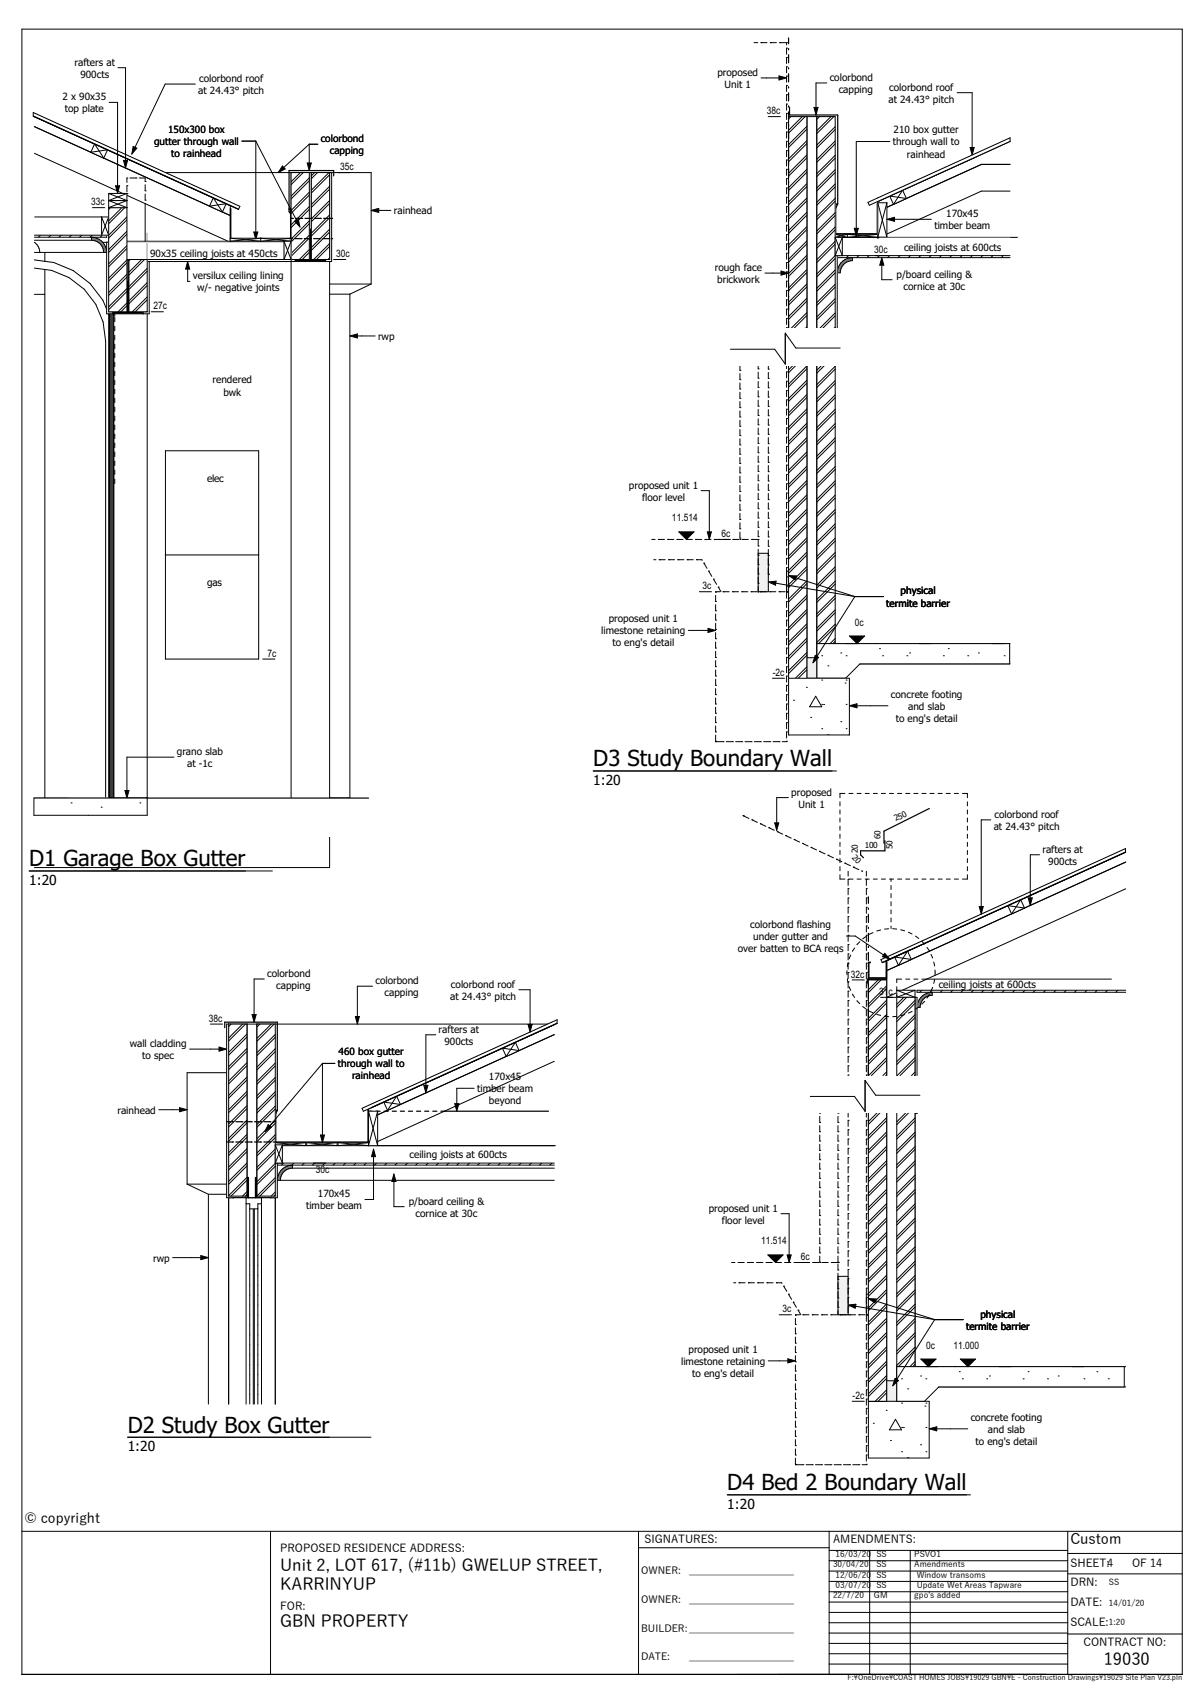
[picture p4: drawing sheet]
<svg xmlns="http://www.w3.org/2000/svg" width="297mm" height="420mm" viewBox="0 0 297 420" stroke-linecap="round" stroke-linejoin="round" font-family="sans-serif">
<defs><g id="words">
<g font-size="5.5">
<text x="146.3" y="189.1">D3 Study Boundary Wall</text>
<text x="7.2" y="213.8">D1 Garage Box Gutter</text>
<text x="31.5" y="353.5">D2 Study Box Gutter</text>
<text x="179.4" y="367.7">D4 Bed 2 Boundary Wall</text>
</g>
<g font-size="4.1">
<text x="69.1" y="387.7">Unit 2, LOT 617, (#11b) GWELUP STREET,</text>
<text x="69.1" y="392.4">KARRINYUP</text>
<text x="69.1" y="401.6">GBN PROPERTY</text>
<text x="272.3" y="411">19030</text>
</g>
<text font-size="3.6" x="264" y="381">Custom</text>
<g font-size="3.4">
<text x="146.3" y="193.7">1:20</text>
<text x="7.2" y="218.4">1:20</text>
<text x="31.5" y="358.1">1:20</text>
<text x="6" y="375.8">© copyright</text>
<text x="179.4" y="372.3">1:20</text>
</g>
<g font-size="2.7">
<text x="69.1" y="383">PROPOSED RESIDENCE ADDRESS:</text>
<text x="159" y="380.8">SIGNATURES:</text>
<text x="205.5" y="380.7">AMENDMENTS:</text>
<text x="264" y="386.8">SHEET:4</text>
<text x="279.2" y="386.8">OF 14</text>
<text x="264" y="391.3">DRN:</text>
<text x="69.1" y="397.2">FOR:</text>
<text x="264" y="401.2">SCALE:</text>
<text x="264" y="396.2">DATE:</text>
<text x="267.3" y="406.2">CONTRACT NO:</text>
</g>
<g font-size="2.5">
<text x="18.4" y="16.2">rafters at</text>
<text x="19.8" y="19.2">900cts</text>
<text x="48.9" y="23.2">at 24.43° pitch</text>
<text x="49.1" y="20.2">colorbond roof</text>
<text x="177" y="18.7">proposed</text>
<text x="178.7" y="21.7">Unit 1</text>
<text x="204.7" y="20">colorbond</text>
<text x="206.9" y="22.9">capping</text>
<text x="219.4" y="22.4">colorbond roof</text>
<text x="15.5" y="24.8">2 x 90x35</text>
<text x="16" y="27.7">top plate</text>
<text x="189.1" y="28.2">38c</text>
<text x="219.2" y="25.3">at 24.43° pitch</text>
<text x="38" y="35.8">gutter through wall</text>
<text x="41.5" y="32.8">150x300 box</text>
<text x="79.1" y="35.1">colorbond</text>
<text x="220.2" y="35.9">through wall to</text>
<text x="220.4" y="32.9">210 box gutter</text>
<text x="42.3" y="38.8">to rainhead</text>
<text x="81.3" y="38.1">capping</text>
<text x="223.7" y="38.9">rainhead</text>
<text x="83.9" y="42">35c</text>
<text x="22.5" y="50.7">33c</text>
<text x="97.2" y="52.9">rainhead</text>
<text x="233.4" y="53.6">170x45</text>
<text x="230.5" y="56.6">timber beam</text>
<text x="37" y="63.3">90x35 ceiling joists at 450cts</text>
<text x="82.9" y="63.5">30c</text>
<text x="215.6" y="62.5">30c</text>
<text x="223" y="62">ceiling joists at 600cts</text>
<text x="47.6" y="68.9">versilux ceiling lining</text>
<text x="48.6" y="71.9">w/- negative joints</text>
<text x="176.3" y="66.9">rough face</text>
<text x="176.9" y="69.9">brickwork</text>
<text x="221.2" y="68.5">p/board ceiling &amp;</text>
<text x="222.9" y="71.5">cornice at 30c</text>
<text x="37.9" y="76.4">27c</text>
<text x="93.3" y="83.9">rwp</text>
<text x="52.4" y="94.6">rendered</text>
<text x="55.1" y="97.6">bwk</text>
<text x="51.1" y="119">elec</text>
<text x="155.1" y="120.6">proposed unit 1</text>
<text x="158.4" y="123.5">floor level</text>
<text x="165.8" y="128.7">11.514</text>
<text x="178" y="132.5">6c</text>
<text x="51.1" y="144.6">gas</text>
<text x="173.3" y="145.4">3c</text>
<text x="218.6" y="149.7">termite barrier</text>
<text x="222.2" y="146.7">physical</text>
<text x="150.2" y="153.6">proposed unit 1</text>
<text x="210.9" y="154.4">0c</text>
<text x="148.3" y="156.5">limestone retaining</text>
<text x="151.1" y="159.5">to eng's detail</text>
<text x="66" y="162.1">7c</text>
<text x="190.6" y="166.8">-2c</text>
<text x="219.8" y="172.2">concrete footing</text>
<text x="220.9" y="178.1">to eng's detail</text>
<text x="224" y="175.1">and slab</text>
<text x="43.6" y="186.3">grano slab</text>
<text x="46.2" y="189.3">at -1c</text>
<text x="195.2" y="196.3">proposed</text>
<text x="197" y="199.3">Unit 1</text>
<text x="245.3" y="201.8">colorbond roof</text>
<text x="245.1" y="204.8">at 24.43° pitch</text>
<text x="257.1" y="210.4">rafters at</text>
<text x="258.6" y="213.4">900cts</text>
<text x="185.1" y="229">colorbond flashing</text>
<text x="185.8" y="232">under gutter and</text>
<text x="182" y="234.9">over batten to BCA reqs</text>
<text x="65.9" y="241.1">colorbond</text>
<text x="68.1" y="244.1">capping</text>
<text x="92.6" y="242.9">colorbond</text>
<text x="94.8" y="245.8">capping</text>
<text x="111.2" y="243.7">colorbond roof</text>
<text x="209.9" y="241.2">32c</text>
<text x="216.9" y="245.5">31</text>
<text x="219.2" y="245.5">c</text>
<text x="231.6" y="243.9">ceiling joists at 600cts</text>
<text x="111" y="246.7">at 24.43° pitch</text>
<text x="51.6" y="252.1">38c</text>
<text x="108.2" y="254.8">rafters at</text>
<text x="109.6" y="257.8">900cts</text>
<text x="32" y="258.4">wall cladding</text>
<text x="35.1" y="261.4">to spec</text>
<text x="83.3" y="263.4">through wall to</text>
<text x="83.5" y="260.4">460 box gutter</text>
<text x="86.8" y="266.4">rainhead</text>
<text x="117.7" y="269.5">timber beam</text>
<text x="120.6" y="266.5">170x45</text>
<text x="29" y="274.8">rainhead</text>
<text x="120.6" y="272.5">beyond</text>
<text x="101" y="285.8">ceiling joists at 600cts</text>
<text x="77.9" y="289.4">30c</text>
<text x="75.5" y="298.5">timber beam</text>
<text x="78.4" y="295.5">170x45</text>
<text x="100.8" y="297.3">p/board ceiling &amp;</text>
<text x="174.8" y="299">proposed unit 1</text>
<text x="102.5" y="300.2">cornice at 30c</text>
<text x="178.1" y="302">floor level</text>
<text x="37.8" y="311.3">rwp</text>
<text x="187.7" y="307.1">11.514</text>
<text x="197.5" y="311">6c</text>
<text x="193" y="323.9">3c</text>
<text x="238.3" y="328.1">termite barrier</text>
<text x="241.9" y="325.1">physical</text>
<text x="169.8" y="333.8">proposed unit 1</text>
<text x="228.5" y="332.8">0c</text>
<text x="235.2" y="332.8">11.000</text>
<text x="168" y="336.8">limestone retaining</text>
<text x="170.7" y="339.8">to eng's detail</text>
<text x="210.3" y="345.2">-2c</text>
<text x="239.4" y="350.6">concrete footing</text>
<text x="243.7" y="353.6">and slab</text>
<text x="240.6" y="356.5">to eng's detail</text>
<text x="158.2" y="388.3">OWNER:</text>
<text x="170" y="388.3">_____________________</text>
<text x="158.2" y="395.6">OWNER:</text>
<text x="170" y="395.6">_____________________</text>
<text x="158.2" y="402.6">BUILDER:_____________________</text>
<text x="158.2" y="409.7">DATE:</text>
<text x="170" y="409.7">_____________________</text>
</g>
<g font-size="2.1">
<text x="221" y="202.7" transform="rotate(-27 221 202.7)">250</text>
<text x="213.3" y="209.3">100</text>
<text x="217.2" y="207.1" transform="rotate(-90 217.2 207.1)">60</text>
<text x="220.1" y="209.6" transform="rotate(-90 220.1 209.6)">50</text>
<text x="210.1" y="211.6" transform="rotate(46 210.1 211.6)">20</text>
<text x="211.6" y="210.5" transform="rotate(-90 211.6 210.5)">20</text>
<text x="205.5" y="386.7">30/04/20</text>
<text x="206.1" y="384.2">16/03/20</text>
<text x="206.1" y="389.3">12/06/20</text>
<text x="216.2" y="384.2">SS</text>
<text x="216.2" y="386.7">SS</text>
<text x="216.2" y="389.3">SS</text>
<text x="225.5" y="384.2">PSVO1</text>
<text x="225.5" y="386.7">Amendments</text>
<text x="226.1" y="389.3">Window transoms</text>
<text x="205.5" y="394.4">22/7/20</text>
<text x="206.1" y="391.8">03/07/20</text>
<text x="215.6" y="394.4">GM</text>
<text x="216.2" y="391.8">SS</text>
<text x="225.5" y="394.4">gpo's added</text>
<text x="226.1" y="391.8">Update Wet Areas Tapware</text>
<text x="273.5" y="391.2">SS</text>
<text x="273.5" y="396.3">14/01/20</text>
<text x="273.5" y="401">1:20</text>
</g>
<text font-size="1.8" x="209.1" y="414.5">F:\OneDrive\COAST HOMES JOBS\19029 GBN\E - Construction Drawings\19029 Site Plan V23.pln</text>
</g></defs>
<g fill="none" stroke="#000" stroke-width=".25">
<path d="M5.4 7.2h286.2v406h-286.2zM5.4 377.9h286.2M66.7 377.9v35.3M157.5 377.9v35.3M204.5 377.9v35.3M263.4 377.9v35.3M157.5 381.9h47M204.5 397.9h58.9M204.5 395.3h58.9M204.5 392.8h58.9M204.5 390.2h58.9M204.5 387.7h58.9"/>
<path d="M204.5 385.1h58.9M204.5 382.6h58.9M214.5 382.6v30.6M224.5 382.6v30.6M263.4 383.3h28.2M263.4 388.4h28.2M204.5 408.1h58.9M204.5 405.5h58.9M204.5 403h58.9M204.5 400.4h58.9M204.5 410.6h58.9M263.4 403.2h28.2"/>
</g>
<!-- layer: D1  WALLS-(external) -->
<g fill="#000">
<path d="M194.5 28.8h4.5v25.7h-4.5z" fill-rule="evenodd"/>
<path d="M201.5 28.8h4.5v25.7h-4.5z" fill-rule="evenodd"/>
<path d="M194.5 54.5h4.5v26.5h-4.5z" fill-rule="evenodd"/>
<path d="M201.5 54.5h4.5v26.5h-4.5z" fill-rule="evenodd"/>
</g>
<!-- layer: J1  ROOF-(cover) -->
<g fill="#000">
<path d="M216.5 48.8l25.6-11.6v.9l-25.6 11.6z" fill-rule="evenodd"/>
<path d="M242.1 37.2h7.1v.9h-7.1z" fill-rule="evenodd"/>
</g>
<g fill="none" stroke="#fff" stroke-width=".25">
<path d="M217.4 58.4l-.9 .1M220.7 56.9l-4.2 .7M224 55.4l-7.5 1.3M227.3 53.9l-10.8 1.9M230.6 52.4l-14.1 2.5M233.9 50.9l-17.4 3.1M237.2 49.4l-20.7 3.6M240.4 47.9l-23.7 4.2M245.8 40.6l-6 1M249.2 46.4l-4.5 .8M249.2 45.5l-29.2 5.1M249.2 44.5l-25.9 4.6"/>
<path d="M249.2 43.6l-22.6 4M249.2 42.7l-19.3 3.4M249.2 41.8l-16 2.8M249.2 40.9l-12.7 2.2"/>
</g>
<g fill="none" stroke="#000" stroke-width=".25">
<path d="M206.7 63.1l-.2 .2M209.3 63.1l-.5 .5M211.8 63.1l-.5 .5M214.4 63.1l-.5 .5M216.9 63.1l-.5 .5M219.5 63.1l-.5 .5M222 63.1l-.5 .5M224.6 63.1l-.5 .5M227.1 63.1l-.5 .5M229.6 63.1l-.5 .5M232.2 63.1l-.5 .5M234.7 63.1l-.5 .5"/>
<path d="M237.3 63.1l-.5 .5M239.8 63.1l-.5 .5M242.4 63.1l-.5 .5M244.9 63.1l-.5 .5M247.5 63.1l-.5 .5"/>
</g>
<path d="M207.4 64.9a3.8 3.8 0 0 1 2.9-1.3v.7a3 3 0 0 0-3 3h-.8a3.7 3.7 0 0 1 .9-2.4z" fill-rule="evenodd" fill="#7f7f7f"/>
<!-- layer: D1  WALLS-(external) -->
<path d="M199 28.8v52.2M201.5 28.8v52.2M194.5 81v-52.2h11.5v52.2" fill="none" stroke="#000" stroke-width=".25"/>
<!-- layer: J1  ROOF-(cover) -->
<path d="M249.2 34l-7.1 3.2M249.2 38.1h-7.1l-25.6 11.6M249.2 40.6h-7.1l-25.6 11.6M249.2 47.2h-7.1l-25.6 11.6v-10" fill="none" stroke="#000" stroke-width=".25"/>
<path d="M207.4 64.9a3.8 3.8 0 0 1 2.9-1.3v.7a3 3 0 0 0-3 3h-.8a3.7 3.7 0 0 1 .9-2.4zM249.2 63.1h-42.7v.5h42.7" fill="none" stroke="#000" stroke-width=".25"/>
<path d="M206 50.3h.5v.2h-.3v7.2h10.2v-7.4h.1v7.5h-10.5z" fill-rule="evenodd" fill="#7f7f7f"/>
<path d="M206 50.3h.5v.2h-.3v7.2h10.2v-7.4h.1v7.5h-10.5z" fill="none" stroke="#000" stroke-width=".25"/>
<!-- layer: K1  TEXT-(notes) -->
<path d="M209 57.8h7.5v.8h-7.5z" fill-rule="evenodd" fill="#fff"/>
<path d="M209 58.6h7.5M209 57.8v.8M209 57.8h7.5M209 57.8l7.5 .8M216.5 57.8v.8M216.5 57.8l-7.5 .8" fill="none" stroke="#000" stroke-width=".25"/>
<path d="M206 57.8h3v.8h-3z" fill-rule="evenodd" fill="#fff"/>
<path d="M206 58.6h3M206 57.8v.8M206 57.8h3M206 57.8l3 .8M209 57.8v.8M209 57.8l-3 .8" fill="none" stroke="#000" stroke-width=".25"/>
<path d="M219.5 48.4l3.2-1.5 .9 2.1-3.2 1.4z" fill-rule="evenodd" fill="#fff"/>
<path d="M219.5 48.4l.9 2M219.5 48.4l4.1 .6M222.7 46.9l.9 2.1M222.7 46.9l-3.2 1.5M222.7 46.9l-2.3 3.5M223.6 49l-3.2 1.4" fill="none" stroke="#000" stroke-width=".25"/>
<path d="M216.5 50h2.3v8.5h-2.3z" fill-rule="evenodd" fill="#fff"/>
<path d="M216.5 58.5h2.3M216.5 50v8.5M216.5 50h2.3M216.5 50l2.3 8.5M218.8 50v8.5M218.8 50l-2.3 8.5" fill="none" stroke="#000" stroke-width=".25"/>
<path d="M241.4 31.5h11.7v7.8h-11.7z" fill-rule="evenodd" fill="#fff"/>
<g fill="none" stroke="#000" stroke-width=".25">
<path d="M186 10.5h.9M187.7 10.5h.1M187.7 10.5h1.5M187.7 19.2h4.5M190 10.5h.1M190 10.5h1.5M192.2 18.7l1.8 .5-1.8 .5zM192.3 10.5h.1M192.3 10.5h1.5M194 18.8h.1M194 16.5h.1M194 14.2h.1"/>
<path d="M194 11.9h.1M194 10.5h.1M194 10.5v.6M194 11.9v1.5M194 14.2v1.5M194 16.5v1.5M194 18.8v1.5M194 39.5h.1M194 37.2h.1M194 34.9h.1M194 32.6h.1M194 30.3h.1"/>
<path d="M194 28h.1M194 25.7h.1M194 23.4h.1M194 21.1h.1M194 21.1v1.5M194 23.4v1.5M194 25.7v1.5M194 28v1.5M194 30.3v1.5M194 32.6v1.5M194 34.9v1.5M194 37.2v1.5"/>
<path d="M194 39.5v1.5M194 57.9h.1M194 55.6h.1M194 53.3h.1M194 51h.1M194 48.7h.1M194 46.4h.1M194 44.1h.1M194 41.8h.1M194 41.8v1.5M194 44.1v1.5M194 46.4v1.5"/>
<path d="M194 48.7v1.5M194 51v1.5M194 53.3v1.5M194 55.6v1.5M194 57.9v1.5M206.5 58.6h44.5M188.7 67.4h4M192.7 66.9l1.8 .5-1.8 .5zM194 78.6h.1M194 76.3h.1M194 74h.1M194 71.7h.1"/>
<path d="M194 69.4h.1M194 67.1h.1M194 64.8h.1M194 62.5h.1M194 60.2h.1M194 60.2v1.5M194 62.5v1.5M194 64.8v1.5M194 67.1v1.5M194 69.4v1.5M194 71.7v1.5M194 74v1.5"/>
<path d="M194 76.3v1.5M194 78.6v1.5M194 80.9h.1M194 80.9v.1"/>
</g>
<path d="M194.8 26.5v1.9h11.8v22l-.4 1M249.2 34.9l-32.8 14.9" fill="none" stroke="#000" stroke-width=".3"/>
<path d="M217 58.8h32.2" fill="none" stroke="#fff" stroke-width=".25"/>
<path d="M192.2 18.7l1.8 .5-1.8 .5zM192.7 66.9l1.8 .5-1.8 .5z" fill="#000"/>
<path d="M220.1 65.3h20.8v7.4h-20.8z" fill-rule="evenodd" fill="#fff"/>
<path d="M200.8 26.5h1l-.5 1.9zM203.9 20.5h-2.6v6M236.1 22.9h3.7v13.5M239.3 36.4h1l-.5 1.9zM218.8 54.1l1.9-.5v1zM220.7 54.1h9.1M217.5 65.4v3.6h2.6M217.5 63.6l.5 1.8h-1z" fill="none" stroke="#000" stroke-width=".25"/>
<path d="M200.8 26.5h1l-.5 1.9zM239.3 36.4h1l-.5 1.9zM218.8 54.1l1.9-.5v1zM217.5 63.6l.5 1.8h-1z" fill="#000"/>
<path d="M206 63.1h.5v17.9h-.5z" fill-rule="evenodd" fill="#fff"/>
<path d="M206 81v-17.9h.5v17.9" fill="none" stroke="#000" stroke-width=".25"/>
<path d="M201.5 28.8h4.5v52.2h-4.5z" fill-rule="evenodd" fill="#fff"/>
<g fill="none" stroke="#000" stroke-width=".25">
<path d="M202.1 28.8l-.6 .6M205 28.8l-3.5 3.4M205.7 28.8l-4.2 4.1M206 39l-4.5 4.5M206 35.5l-4.5 4.5M206 32l-4.5 4.5M206 38.3l-4.5 4.5M206 34.8l-4.5 4.5M206 31.3l-4.5 4.5M206 56.7l-4.5 4.5M206 53.2l-4.5 4.5M206 49.6l-4.5 4.5"/>
<path d="M206 46.1l-4.5 4.5M206 42.6l-4.5 4.5M206 59.5l-4.5 4.5M206 56l-4.5 4.5M206 52.5l-4.5 4.5M206 48.9l-4.5 4.5M206 45.4l-4.5 4.5M206 41.9l-4.5 4.5M206 77.9l-3.1 3.1M206 74.4l-4.5 4.5M206 70.9l-4.5 4.5M206 67.3l-4.5 4.5"/>
<path d="M206 63.8l-4.5 4.5M206 60.3l-4.5 4.5M206 77.2l-3.8 3.8M206 73.7l-4.5 4.5M206 70.2l-4.5 4.5M206 66.6l-4.5 4.5M206 63.1l-4.5 4.5M201.5 81v-52.2h4.5v52.2M206 80.8l-.2 .2"/>
</g>
<path d="M194.5 28.8h4.5v52.2h-4.5z" fill-rule="evenodd" fill="#fff"/>
<g fill="none" stroke="#000" stroke-width=".25">
<path d="M195.1 28.8l-.6 .5M197.9 28.8l-3.4 3.4M198.6 28.8l-4.1 4.1M199 39l-4.5 4.5M199 35.4l-4.5 4.5M199 31.9l-4.5 4.5M199 38.3l-4.5 4.5M199 34.7l-4.5 4.5M199 31.2l-4.5 4.5M199 56.6l-4.5 4.5M199 53.1l-4.5 4.5M199 49.6l-4.5 4.5"/>
<path d="M199 46l-4.5 4.5M199 42.5l-4.5 4.5M199 59.5l-4.5 4.5M199 55.9l-4.5 4.5M199 52.4l-4.5 4.5M199 48.9l-4.5 4.5M199 45.3l-4.5 4.5M199 41.8l-4.5 4.5M199 77.9l-3.1 3.1M199 74.3l-4.5 4.5M199 70.8l-4.5 4.5M199 67.3l-4.5 4.5"/>
<path d="M199 63.7l-4.5 4.5M199 60.2l-4.5 4.5M199 77.2l-3.9 3.8M199 73.6l-4.5 4.5M199 70.1l-4.5 4.5M199 66.5l-4.5 4.5M199 63l-4.5 4.5M194.5 81v-52.2h4.5v52.2M199 80.7l-.3 .3"/>
</g>
<path d="M214.1 49.9l35.1-15.9v.9l-34.8 15.8z" fill-rule="evenodd" fill="#fff"/>
<path d="M189.5 28.8h3M214.1 49.9l35.1-15.9v.9l-34.8 15.8zM216 63.1h3" fill="none" stroke="#000" stroke-width=".25"/>
<path d="M206 58.6h1.8v4.5h-1.8z" fill-rule="evenodd" fill="#fff"/>
<path d="M219.5 34.9h-8.3v21.4M206 58.6v4.5M206 58.6h1.8M206 58.6l1.8 4.5M207.8 58.6v4.5M207.8 58.6l-1.8 4.5M210.7 56.3h1l-.5 1.9zM206 63.1h1.8" fill="none" stroke="#000" stroke-width=".25"/>
<g fill="none" stroke="#000" stroke-width=".3">
<path d="M194.5 9.4v1.4M194.5 12v.3M194.5 13.5v2M194.5 16.7v.3M194.5 18.2v2M194.5 21.4v.3M194.5 22.9v2M194.5 26.1v.3M194.5 27.6v2M194.5 30.8v.3M194.5 32.3v2M194.5 35.5v.3"/>
<path d="M194.5 37v2M194.5 40.2v.3M194.5 41.7v2M194.5 44.9v.3M194.5 46.4v2M194.5 49.6v.3M194.5 51.1v2M194.5 54.3v.3M194.5 55.8v2M194.5 59v.3M194.5 60.5v2M194.5 63.7v.3"/>
<path d="M194.5 65.2v2M194.5 68.4v.3M194.5 69.9v2M194.5 73.1v.3M194.5 74.6v2M194.5 77.8v.3M194.5 79.3v1.7"/>
</g>
<path d="M210.7 56.3h1l-.5 1.9z" fill="#000"/>
<!-- layer: D1  WALLS-(external) -->
<g fill="#000">
<path d="M214.2 265.4h4.5v80.4h-4.5z" fill-rule="evenodd"/>
<path d="M221.2 265.4h4.5v80.4h-4.5z" fill-rule="evenodd"/>
</g>
<!-- layer: C1  CONCRETE-(floor slab) -->
<path d="M221.2 337.2h56.5v5h-56.5z" fill-rule="evenodd" fill="#fff"/>
<g fill="none" stroke="#000" stroke-width=".25">
<path d="M227.1 339.5h.1M236.6 338.5h.1M244.1 339.5h.1M253.6 338.5h.1M261 339.5h.1M270.6 338.5h.1M277.7 337.2h-56.5v5h56.5M222.4 340.2h.1M228.4 340.2h.1M237.4 340.2h.1M243.4 340.2h.1M252.4 340.2h.1"/>
<path d="M258.4 340.2h.1M267.4 340.2h.1M273.4 340.2h.1"/>
</g>
<!-- layer: D1  WALLS-(external) -->
<path d="M214.2 265.4v80.4h11.5v-80.4M218.7 265.4v80.4M221.2 265.4v80.4" fill="none" stroke="#000" stroke-width=".25"/>
<!-- layer: K1  TEXT-(notes) -->
<path d="M214.2 345.8h15v14h-15z" fill-rule="evenodd" fill="#fff"/>
<g fill="none" stroke="#000" stroke-width=".25">
<path d="M214.2 345.8h15v14h-15zM215.4 351.2h.1M218.6 348h.1M219.7 355.5h.1M220.9 350.2l1.5 2.6h-3zM222.4 358.2h.1M222.4 352.2h.1M222.4 346.2h.1M222.8 352.3h.1M223.9 359.7h.1M227.1 356.5h.1M228.2 347h.1"/>
<path d="M228.4 358.2h.1M228.4 352.2h.1M228.4 346.2h.1"/>
</g>
<path d="M218.7 340.7h2.5v5.1h-2.5z" fill-rule="evenodd" fill="#f0f0f0"/>
<path d="M218.7 340.7h2.5v5.1h-2.5z" fill="none" stroke="#000" stroke-width=".25"/>
<path d="M213.7 319.4h2.5v5h-2.5z" fill-rule="evenodd" fill="#f0f0f0"/>
<path d="M213.7 319.4h2.5v5h-2.5z" fill="none" stroke="#000" stroke-width=".25"/>
<path d="M206.7 315h2.5v9.4h-2.5z" fill-rule="evenodd" fill="#f0f0f0"/>
<g fill="none" stroke="#000" stroke-width=".25">
<path d="M202.2 265.5h.1M202.2 267.8h.1M202.2 270.1h.1M202.2 272.4h.1M202.2 274.7h.1M202.2 277h.1M202.2 279.3h.1M202.2 265.4v.1M202.2 266.3v1.5M202.2 268.6v1.5M202.2 270.9v1.5M202.2 273.2v1.5"/>
<path d="M202.2 275.5v1.5M202.2 277.8v1.5M206.7 265.5h.1M206.7 267.8h.1M206.7 270.1h.1M206.7 272.4h.1M206.7 274.7h.1M206.7 277h.1M206.7 279.3h.1M206.7 265.4v.1M206.7 266.3v1.5M206.7 268.6v1.5"/>
<path d="M206.7 270.9v1.5M206.7 273.2v1.5M206.7 275.5v1.5M206.7 277.8v1.5M209.2 278.8h.1M209.2 276.5h.1M209.2 274.2h.1M209.2 271.9h.1M209.2 269.6h.1M209.2 267.3h.1M209.2 265.4v1.1M209.2 267.3v1.5"/>
<path d="M209.2 269.6v1.5M209.2 271.9v1.5M209.2 274.2v1.5M209.2 276.5v1.5M209.2 278.8v1.5M213.7 278.8h.1M213.7 276.5h.1M213.7 274.2h.1M213.7 271.9h.1M213.7 269.6h.1M213.7 267.3h.1M213.7 265.4v1.1"/>
<path d="M213.7 267.3v1.5M213.7 269.6v1.5M213.7 271.9v1.5M213.7 274.2v1.5M213.7 276.5v1.5M213.7 278.8v1.5M192.6 299.5h2.1v10.2M202.2 281.6h.1M202.2 283.9h.1M202.2 286.2h.1M202.2 288.5h.1M202.2 290.8h.1"/>
<path d="M202.2 293.1h.1M202.2 295.4h.1M202.2 297.7h.1M202.2 300h.1M202.2 280.1v1.5M202.2 282.4v1.5M202.2 284.7v1.5M202.2 287v1.5M202.2 289.3v1.5M202.2 291.6v1.5M202.2 293.9v1.5M202.2 296.2v1.5"/>
<path d="M202.2 298.5v1.5M206.7 281.6h.1M206.7 283.9h.1M206.7 286.2h.1M206.7 288.5h.1M206.7 290.8h.1M206.7 293.1h.1M206.7 295.4h.1M206.7 297.7h.1M206.7 300h.1M206.7 280.1v1.5M206.7 282.4v1.5"/>
<path d="M206.7 284.7v1.5M206.7 287v1.5M206.7 289.3v1.5M206.7 291.6v1.5M206.7 293.9v1.5M206.7 296.2v1.5M206.7 298.5v1.5M209.2 299.5h.1M209.2 297.2h.1M209.2 294.9h.1M209.2 292.6h.1M209.2 290.3h.1"/>
<path d="M209.2 288h.1M209.2 285.7h.1M209.2 283.4h.1M209.2 281.1h.1M209.2 281.1v1.5M209.2 283.4v1.5M209.2 285.7v1.5M209.2 288v1.5M209.2 290.3v1.5M209.2 292.6v1.5M209.2 294.9v1.5M209.2 297.2v1.5"/>
<path d="M209.2 299.5v1.5M213.7 299.5h.1M213.7 297.2h.1M213.7 294.9h.1M213.7 292.6h.1M213.7 290.3h.1M213.7 288h.1M213.7 285.7h.1M213.7 283.4h.1M213.7 281.1h.1M213.7 281.1v1.5M213.7 283.4v1.5"/>
<path d="M213.7 285.7v1.5M213.7 288v1.5M213.7 290.3v1.5M213.7 292.6v1.5M213.7 294.9v1.5M213.7 297.2v1.5M213.7 299.5v1.5M180.5 311.5h.8M181 316.5h.5M182.1 311.5h.1M182.1 311.5h1.5M182.3 316.5h.1"/>
<path d="M182.3 316.5h1.5M184.4 311.5h.1M184.4 311.5h1.5M184.6 316.5h.1M184.6 316.5h1.5M186.7 311.5h.1M186.7 311.5h1.5M186.9 316.5h.1M186.9 316.5h1.5M189 311.5h.1M189 311.5h1.5M189.2 316.5h.1"/>
<path d="M189.2 316.5h1.5M191.3 311.5h.1M191.3 311.5h1.5M191.5 316.5h.1M191.5 316.5h1.3l.1 .2M193.3 317.4h.1M193.3 317.4l.8 1.3M193.6 311.5h.1M193.6 311.5h1.5M194.2 309.7h1l-.5 1.8zM194.5 319.4h.1M194.5 319.4l.8 1.2"/>
<path d="M195.9 311.5h.1M195.9 311.5h1.5M198.2 311.5h.1M198.2 311.5h1.5M200.5 311.5h.1M200.5 311.5h1.5M202.2 302.3h.1M202.2 304.6h.1M202.2 306.9h.1M202.2 309.2h.1M202.2 311.5h.1M202.2 300.8v1.5"/>
<path d="M202.2 303.1v1.5M202.2 305.4v1.5M202.2 307.7v1.5M202.2 310v1.5M202.8 311.5h.1M202.8 311.5h1.5M205.1 311.5h.1M205.1 311.5h1.5M206.7 311.5h.1M206.7 313.4h.1M206.7 315.7h.1M206.7 318h.1"/>
<path d="M206.7 302.3h.1M206.7 304.6h.1M206.7 306.9h.1M206.7 309.2h.1M206.7 315h2.5v9.4M206.7 300.8v1.5M206.7 303.1v1.5M206.7 305.4v1.5M206.7 307.7v1.5M206.7 310v1.5M206.7 311.9v1.5M206.7 314.2v10.2h2.5"/>
<path d="M209.2 317.9h.1M209.2 315.6h.1M209.2 313.3h.1M209.2 311h.1M209.2 308.7h.1M209.2 306.4h.1M209.2 304.1h.1M209.2 301.8h.1M209.2 301.8v1.5M209.2 304.1v1.5M209.2 306.4v1.5M209.2 308.7v1.5"/>
<path d="M209.2 311v1.5M209.2 313.3v1.5M213.7 317.9h.1M213.7 315.6h.1M213.7 313.3h.1M213.7 311h.1M213.7 308.7h.1M213.7 306.4h.1M213.7 304.1h.1M213.7 301.8h.1M213.7 301.8v1.5M213.7 304.1v1.5"/>
<path d="M213.7 306.4v1.5M213.7 308.7v1.5M213.7 311v1.5M213.7 313.3v1.5M213.7 315.6v1.5M213.7 317.9v1.5M189.5 335.8h4.8M194.3 335.3l1.9 .5-1.9 .5zM195.7 321.3h.1M195.7 321.3l.8 1.3M196.9 323.3h.1M196.9 323.3l.7 1.1"/>
<path d="M206.7 320.3h.1M206.7 322.6h.1M209.2 324.4h.1M209.2 322.5h.1M209.2 320.2h.1M213.7 324.4h.1M213.7 322.5h.1M213.7 320.2h.1M213.7 320.2v1.5M213.7 322.5v1.5M229.2 352.6l1.9-.5v1zM231.1 352.6h7.6"/>
</g>
<path d="M194.2 309.7h1l-.5 1.8zM194.3 335.3l1.9 .5-1.9 .5zM229.2 352.6l1.9-.5v1z" fill="#000"/>
<path d="M225.7 265.4h.5v9.4h-.5z" fill-rule="evenodd" fill="#fff"/>
<path d="M225.7 265.4v9.4h.5v-9.4" fill="none" stroke="#000" stroke-width=".25"/>
<path d="M221.2 265.4h4.5v71.8h-4.5z" fill-rule="evenodd" fill="#fff"/>
<g fill="none" stroke="#000" stroke-width=".25">
<path d="M221.2 265.4v71.8h4.5v-71.8M222 265.4l-.8 .8M222.7 265.4l-1.5 1.5M225.6 265.4l-4.4 4.4M225.7 276.6l-4.5 4.5M225.7 273l-4.5 4.5M225.7 269.5l-4.5 4.5M225.7 266l-4.5 4.5M225.7 279.4l-4.5 4.5M225.7 275.9l-4.5 4.5M225.7 272.3l-4.5 4.5M225.7 268.8l-4.5 4.5"/>
<path d="M225.7 297.8l-4.5 4.5M225.7 294.3l-4.5 4.5M225.7 290.7l-4.5 4.5M225.7 287.2l-4.5 4.5M225.7 283.7l-4.5 4.5M225.7 280.1l-4.5 4.5M225.7 297.1l-4.5 4.5M225.7 293.6l-4.5 4.5M225.7 290l-4.5 4.5M225.7 286.5l-4.5 4.5M225.7 282.9l-4.5 4.5M225.7 319l-4.5 4.5"/>
<path d="M225.7 315.5l-4.5 4.5M225.7 311.9l-4.5 4.5M225.7 308.4l-4.5 4.5M225.7 304.9l-4.5 4.5M225.7 301.3l-4.5 4.5M225.7 318.3l-4.5 4.5M225.7 314.8l-4.5 4.5M225.7 311.2l-4.5 4.5M225.7 307.7l-4.5 4.5M225.7 304.2l-4.5 4.5M225.7 300.6l-4.5 4.5M225.7 336.7l-.5 .5"/>
<path d="M225.7 333.2l-4.1 4M225.7 329.6l-4.5 4.5M225.7 326.1l-4.5 4.5M225.7 322.5l-4.5 4.5M225.7 336l-1.3 1.2M225.7 332.4l-4.5 4.5M225.7 328.9l-4.5 4.5M225.7 325.4l-4.5 4.5M225.7 321.8l-4.5 4.5"/>
</g>
<path d="M214.2 265.4h4.5v80.4h-4.5z" fill-rule="evenodd" fill="#fff"/>
<g fill="none" stroke="#000" stroke-width=".25">
<path d="M214.2 265.4v80.4h4.5v-80.4M215 265.4l-.8 .8M215.7 265.4l-1.5 1.5M218.5 265.4l-4.3 4.3M218.7 276.5l-4.5 4.5M218.7 273l-4.5 4.5M218.7 269.4l-4.5 4.5M218.7 265.9l-4.5 4.5M218.7 279.3l-4.5 4.5M218.7 275.8l-4.5 4.5M218.7 272.3l-4.5 4.5M218.7 268.7l-4.5 4.5"/>
<path d="M218.7 297.7l-4.5 4.5M218.7 294.2l-4.5 4.5M218.7 290.7l-4.5 4.5M218.7 287.1l-4.5 4.5M218.7 283.6l-4.5 4.5M218.7 280l-4.5 4.5M218.7 297l-4.5 4.5M218.7 293.5l-4.5 4.5M218.7 289.9l-4.5 4.5M218.7 286.4l-4.5 4.5M218.7 282.9l-4.5 4.5M218.7 318.9l-4.5 4.5"/>
<path d="M218.7 315.4l-4.5 4.5M218.7 311.9l-4.5 4.5M218.7 308.3l-4.5 4.5M218.7 304.8l-4.5 4.5M218.7 301.3l-4.5 4.5M218.7 318.2l-4.5 4.5M218.7 314.7l-4.5 4.5M218.7 311.2l-4.5 4.5M218.7 307.6l-4.5 4.5M218.7 304.1l-4.5 4.5M218.7 300.6l-4.5 4.5M218.7 336.6l-4.5 4.5"/>
<path d="M218.7 333.1l-4.5 4.5M218.7 329.5l-4.5 4.5M218.7 326l-4.5 4.5M218.7 322.5l-4.5 4.5M218.7 339.4l-4.5 4.5M218.7 335.9l-4.5 4.5M218.7 332.4l-4.5 4.5M218.7 328.8l-4.5 4.5M218.7 325.3l-4.5 4.5M218.7 321.8l-4.5 4.5M218.7 343.7l-2.1 2.1M218.7 340.2l-4.5 4.5"/>
<path d="M218.7 343l-2.8 2.8"/>
</g>
<path d="M221.2 337.2h56.1v5h-45.7l-3.6 3.6h-6.8z" fill-rule="evenodd" fill="#fff"/>
<g fill="none" stroke="#000" stroke-width=".25">
<path d="M221.2 337.2h56.1v5h-45.7l-3.6 3.6h-6.8zM227.1 339.5h.1M236.6 338.5h.1M244.1 339.5h.1M253.6 338.5h.1M261 339.5h.1M270.6 338.5h.1M222.4 340.2h.1M223.9 342.7h.1M228.4 340.2h.1M237.4 340.2h.1M243.4 340.2h.1"/>
<path d="M252.4 340.2h.1M258.4 340.2h.1M267.4 340.2h.1M273.4 340.2h.1"/>
</g>
<path d="M194.3 265.4h34.9v9.3h-34.9z" fill-rule="evenodd" fill="#fff"/>
<g fill="none" stroke="#000" stroke-width=".25">
<path d="M226.9 270.3h-10.9l-2.6-3.7v7.6l-2.6-3.6h-10.9M189.4 309.7h3.8l-1.9 1.8zM196.7 311.5h3M192.2 324.4h3M196.2 324.5h.1M196.2 326.8h.1M196.2 329.1h.1M196.2 331.4h.1M196.2 333.7h.1M196.2 336h.1M196.2 338.3h.1M196.2 325.3v1.5"/>
<path d="M196.2 327.6v1.5M196.2 329.9v1.5M196.2 332.2v1.5M196.2 334.5v1.5M196.2 336.8v1.5M196.2 339.1v1.5M197.3 324.4l-1.1 .1M198.1 324.4h.1M198.1 324.4h1.5M200.4 324.4h.1M200.4 324.4h1.5M202.7 324.4h.1"/>
<path d="M202.7 324.4h1.5M205 324.4h.1M205 324.4h1.5M207.3 324.4h.1M207.3 324.4h1.5M209.2 322l1.9-.2-.1 1zM209.6 324.4h.1M209.6 324.4h1.5M211.1 322.3l19.5 3.3M211.9 324.4h.1M211.9 324.4h1.5M213.7 324.4h.1"/>
<path d="M213.7 338.3h.1M213.7 336h.1M213.7 333.7h.1M213.7 331.4h.1M213.7 329.1h.1M213.7 326.8h.1M213.7 324.5h.1M213.7 324.5v1.5M213.7 326.8v1.5M213.7 329.1v1.5M213.7 331.4v1.5M213.7 333.7v1.5"/>
<path d="M213.7 336v1.5M213.7 338.3v1.5M214.2 320.5h1.9l-.3 1zM216 321l14.6 4.6M227.2 335.4h3.7l-1.9 1.8zM230.6 325.6l-9.4 14.8M230.6 325.6h7M236.9 335.4h3.7l-1.8 1.8zM196.2 340.6h.1M196.2 342.9h.1M196.2 345.2h.1M196.2 347.5h.1"/>
<path d="M196.2 349.8h.1M196.2 352.1h.1M196.2 354.4h.1M196.2 356.7h.1M196.2 359h.1M196.2 341.4v1.5M196.2 343.7v1.5M196.2 346v1.5M196.2 348.3v1.5M196.2 350.6v1.5M196.2 352.9v1.5M196.2 355.2v1.5"/>
<path d="M196.2 357.5v1.5M196.2 359.8v1.5M210.2 345.8h3M213.7 359h.1M213.7 356.7h.1M213.7 354.4h.1M213.7 352.1h.1M213.7 349.8h.1M213.7 347.5h.1M213.7 345.2h.1M213.7 342.9h.1M213.7 340.6h.1"/>
<path d="M213.7 340.6v1.5M213.7 342.9v1.5M213.7 345.2v1.5M213.7 347.5v1.5M213.7 349.8v1.5M213.7 352.1v1.5M213.7 354.4v1.5M213.7 356.7v1.5M213.7 359v1.5M220.8 340.1l.8 .6-1.4 1.3zM196.2 361.3h.1M196.2 361.4h.1"/>
<path d="M196.6 361.4h1.5M198.1 361.4h.1M198.9 361.4h1.5M200.4 361.4h.1M201.2 361.4h1.5M202.7 361.4h.1M203.5 361.4h1.5M205 361.4h.1M205.8 361.4h1.5M207.3 361.4h.1M208.1 361.4h1.5M209.6 361.4h.1"/>
<path d="M210.4 361.4h1.5M211.9 361.4h.1M213.7 361.3h.1M213.7 361.3l-1 .1"/>
</g>
<path d="M189.4 309.7h3.8l-1.9 1.8zM209.2 322l1.9-.2-.1 1zM214.2 320.5h1.9l-.3 1zM227.2 335.4h3.7l-1.9 1.8zM236.9 335.4h3.7l-1.8 1.8zM220.8 340.1l.8 .6-1.4 1.3z" fill="#000"/>
<!-- layer: D1  WALLS-(external) -->
<path d="M27.1 76.9h1v120h-1z" fill-rule="evenodd" fill="#3f3f3f"/>
<g fill="#000">
<path d="M26.8 64h4.5v12.9h-4.5z" fill-rule="evenodd"/>
<path d="M31.8 64h4.5v12.9h-4.5z" fill-rule="evenodd"/>
<path d="M26.8 196.9h4.5v8.6h-4.5z" fill-rule="evenodd"/>
<path d="M31.8 196.9h4.5v8.6h-4.5z" fill-rule="evenodd"/>
</g>
<!-- layer: C1  CONCRETE-(floor slab) -->
<path d="M8.5 196.9h18.3v4.3h-18.3z" fill-rule="evenodd" fill="#fff"/>
<path d="M17.5 198.1h.1M25 199.2h.1" fill="none" stroke="#000" stroke-width=".25"/>
<!-- layer: D1  WALLS-(external) -->
<g fill="#000">
<path d="M71.8 42.6h4.5v21.4h-4.5z" fill-rule="evenodd"/>
<path d="M76.8 42.6h4.5v21.4h-4.5z" fill-rule="evenodd"/>
</g>
<!-- layer: J1  ROOF-(cover) -->
<path d="M8.5 27.9l48.3 21.9v.9l-48.3-21.9z" fill-rule="evenodd" fill="#000"/>
<g fill="none" stroke="#fff" stroke-width=".25">
<path d="M8.8 31.4h-.3M10.3 32l-1.8 .4M11.7 32.7l-3.2 .6M13.1 33.4l-4.6 .8M14.6 34l-6.1 1.1M16 34.7l-7.5 1.3M17.5 35.3l-9 1.6M18.9 36l-10.4 1.8M20.4 36.7l-10.5 1.8M21.8 37.3l-10.4 1.9M23.3 38l-10.5 1.8M24.7 38.6l-10.4 1.9"/>
<path d="M26.2 39.3l-10.5 1.8M27.6 39.9l-10.4 1.9M29.1 40.6l-10.5 1.9M30.5 41.3l-10.4 1.8M32 41.9l-10.5 1.9M33.4 42.6l-10.4 1.8M34.9 43.2l-10.5 1.9M36.3 43.9l-10.4 1.8M37.8 44.6l-10.5 1.8M39.2 45.2l-10.4 1.9M40.7 45.9l-10.5 1.8M42.1 46.5l-10.4 1.9"/>
<path d="M43.6 47.2l-10.5 1.8M45 47.8l-10.4 1.9M46.5 48.5l-10.5 1.9M47.9 49.2l-10.4 1.8M49.4 49.8l-10.5 1.9M50.8 50.5l-10.4 1.8M52.3 51.1l-10.5 1.9M53.7 51.8l-10.4 1.8M55.2 52.5l-10.5 1.8M56.6 53.1l-10.4 1.9M56.8 59.5l-.5 .1M56.8 58.6l-1.9 .3"/>
<path d="M56.8 57.7l-3.4 .6M56.8 56.7l-4.8 .9M56.8 55.8l-6.3 1.1M56.8 54.9l-7.7 1.4M56.8 54l-9.2 1.6"/>
</g>
<path d="M56.8 51.5h.2v7.4h14.7v-7.2h-.4v-.2h.5v7.5h-15z" fill-rule="evenodd" fill="#7f7f7f"/>
<path d="M10 58l-.5 .5M12.5 58l-.5 .5M15.1 58l-.5 .5M17.6 58l-.5 .5M20.2 58l-.5 .5M22.7 58l-.5 .5M25.3 58l-.5 .5" fill="none" stroke="#000" stroke-width=".25"/>
<path d="M22.6 58.5a3.7 3.7 0 0 1 3.7 3.8h-.7a3 3 0 0 0-3-3z" fill-rule="evenodd" fill="#7f7f7f"/>
<!-- layer: D1  WALLS-(external) -->
<g fill="none" stroke="#000" stroke-width=".25">
<path d="M25.3 59.8h1.5v145.7M36.3 57.5v148M36.3 59.8h35.5M40.8 42.6h40.5v171.5h-72.8M71.8 42.6v158.6h9.5M76.3 42.6v21.4M76.8 42.6v21.4M8.5 66.2a17.9 17.9 0 0 1 17.6 18v112.7M8.5 64.1a19.6 19.6 0 0 1 18.6 14M8.5 72.6h2.6M11.1 62.3v2.2M11.1 66.5v130.4"/>
<path d="M26.8 76.9h9.5M26.8 64h9.5M27.1 76.9v120M28.1 76.9v120M28.3 76.9v1.1M28.3 78.3v1.1M31.3 64v12.9M31.8 64v12.9M71.8 64h9.5M28.1 84.1h.1M28.3 80.5v1.1M28.3 82.7v1.1"/>
<path d="M28.3 85v1.1M28.3 87.2v1.1M28.3 89.4v1.1M28.3 91.6v1.1M28.3 93.8v1.1M28.3 96v1.1M28.3 98.3v1.1M28.3 100.5v1.1M28.3 102.7v1.1M28.3 104.9v1.1M28.3 107.1v1.1M28.3 109.3v1.2"/>
<path d="M28.3 111.6v1.1M28.3 113.8v1.1M28.3 116v1.1M28.3 118.2v1.1M26.8 196.9h9.5M31.3 196.9v8.6M31.8 196.9v8.6M11.1 201.2v4.3h70.2"/>
</g>
<!-- layer: C1  CONCRETE-(floor slab) -->
<path d="M8.5 196.9h18.3v4.3h-18.3" fill="none" stroke="#000" stroke-width=".25"/>
<!-- layer: J1  ROOF-(cover) -->
<path d="M8.5 37.8l48.3 22v-10M8.5 28.8l48.3 21.9M8.5 31.2l48.3 22M26.8 59.8h9.5M81.3 42.6h10.3v27.5M81.3 70.1h10.3M81.3 72.6h5M86.3 72.6v124.3h-5M91.6 70.1l-5.3 2.5" fill="none" stroke="#000" stroke-width=".25"/>
<path d="M56.8 51.5h.2v7.4h14.7v-7.2h-.4v-.2h.5v7.5h-15z" fill="none" stroke="#000" stroke-width=".25"/>
<!-- layer: F2  PLUMBING-(external) -->
<path d="M40.8 111.2h23v51.4h-23zM40.8 136.9h23" fill="none" stroke="#000" stroke-width=".25"/>
<path d="M8.5 58h17.8v.5h-17.8M8.5 59.3h14.1M8.5 59.8l.9 1 .4 1.5M22.6 59.3v-.8a3.7 3.7 0 0 1 3.7 3.8h-17.8M22.6 59.3a3 3 0 0 1 3 3" fill="none" stroke="#000" stroke-width=".25"/>
<!-- layer: K1  TEXT-(notes) -->
<path d="M52.6 48.8l3.2 1.5-.9 2-3.2-1.4z" fill-rule="evenodd" fill="#fff"/>
<path d="M51.7 50.9l3.2 1.4M52.6 48.8l-.9 2.1M52.6 48.8l3.2 1.5M52.6 48.8l2.3 3.5M55.8 50.3l-.9 2M55.8 50.3l-4.1 .6M37.3 76.9h3M82.3 64h3M64.8 162.6h3" fill="none" stroke="#000" stroke-width=".25"/>
<path d="M23.3 35.5l3.2 1.5-.9 2-3.2-1.4z" fill-rule="evenodd" fill="#fff"/>
<path d="M22.4 37.6l3.2 1.4M23.3 35.5l-.9 2.1M23.3 35.5l3.2 1.5M23.3 35.5l2.3 3.5M26.5 37l-.9 2M26.5 37l-4.1 .6M22.8 51.2h3M83.3 42.6h3" fill="none" stroke="#000" stroke-width=".25"/>
<path d="M25.1 53.5h1.7v4.5h-1.7z" fill-rule="evenodd" fill="#fff"/>
<path d="M25.1 58h1.7M25.1 53.5h1.7M25.1 53.5v4.5M25.1 53.5l1.7 4.5M26.8 53.5v4.5M26.8 53.5l-1.7 4.5" fill="none" stroke="#000" stroke-width=".25"/>
<path d="M8.2 27.8l51 23.1-.4 .8-50.6-23z" fill-rule="evenodd" fill="#fff"/>
<path d="M8.2 27.8l51 23.1-.4 .8-50.6-23z" fill="none" stroke="#000" stroke-width=".25"/>
<path d="M31.8 196.9h4.5v8.6h-4.5z" fill-rule="evenodd" fill="#fff"/>
<path d="M31.8 196.9h4.5v8.6h-4.5zM32.9 196.9l-1.1 1.1M33.6 196.9l-1.8 1.8M36.3 197.7l-4.5 4.5M36.3 197l-4.5 4.5M36.3 204.8l-.7 .7M36.3 201.3l-4.2 4.2M36.3 204.1l-1.4 1.4M36.3 200.6l-4.5 4.5" fill="none" stroke="#000" stroke-width=".25"/>
<path d="M26.8 196.9h4.5v8.6h-4.5z" fill-rule="evenodd" fill="#fff"/>
<path d="M26.8 196.9h4.5v8.6h-4.5zM29.3 196.9l-2.5 2.6M30 196.9l-3.2 3.3M31.3 199.2l-4.5 4.5M31.3 198.5l-4.5 4.5M31.3 202.7l-2.7 2.8M31.3 202l-3.5 3.5" fill="none" stroke="#000" stroke-width=".25"/>
<path d="M8.4 196.9h79.6v9.7h-79.6z" fill-rule="evenodd" fill="#fff"/>
<path d="M8.2 28.7l50.6 23M82.3 43.4v-1.3h-11v10.1l.3 .5" fill="none" stroke="#000" stroke-width=".3"/>
<path d="M31.3 59.8h38.8M36.3 55.9v8.1M17 196.9h9.8" fill="none" stroke="#fff" stroke-width=".25"/>
<g fill="none" stroke="#000" stroke-width=".25">
<path d="M29.1 16.7h1.9v22.9M26.9 25.3h2.1v20.6M30.5 39.6h1l-.5 1.9zM32.9 36.1l.9 .5-1.3 1.4zM48.2 20.7h-7.5l-7.4 15.7M59.7 34.8h3.4v22.5M76.3 35.6v4.6M76.3 35.6h2.1M76.3 35.6l-6.3 5.7M8.6 53.5h16.5M28.5 45.9h1l-.5 1.8zM31.3 47.7h.1"/>
<path d="M31.3 45.8h.1M31.3 43.9h.1M31.3 59.5h38.8M31.3 43.9v1.1M31.3 45.8v1.5M32.1 43.9h1.5M33.6 43.9h.1M34.4 43.9h1.4v.9M35.8 44.8h.1M35.8 47.1h.1M35.8 49.4h.1M35.8 45.6v1.5"/>
<path d="M35.8 47.9v1.5M35.8 50.2v9.6M62.6 57.3h1l-.5 1.8zM69.7 41l.6 .7-1.7 .9zM75.8 40.2h1l-.5 1.9zM91.6 51.9l1.8-.5v1zM93.4 51.9h3M31.3 69.4h.5v7.5h3.5v.5h-7.5v-.5h3.5zM36.3 64h35.5M36.3 64.5h36.5M46.3 66.4v3h.5M46.3 64.5l.5 1.9h-1z"/>
<path d="M86.3 82.9l1.9-.5v1zM88.2 82.9h4.3M30.8 195.1h1l-.5 1.8zM42.9 186.8h-11.6v8.3"/>
</g>
<g fill="#000">
<path d="M32.9 36.1l.9 .5-1.3 1.4zM28.5 45.9h1l-.5 1.8zM30.5 39.6h1l-.5 1.9zM62.6 57.3h1l-.5 1.8zM69.7 41l.6 .7-1.7 .9zM75.8 40.2h1l-.5 1.9zM91.6 51.9l1.8-.5v1zM46.3 64.5l.5 1.9h-1zM86.3 82.9l1.9-.5v1zM30.8 195.1h1l-.5 1.8z"/>
<path d="M31.3 69.4h.5v7.5h3.5v.5h-7.5v-.5h3.5z" fill-rule="evenodd"/>
</g>
<path d="M8.4 196.9h27.9v4.3h-27.9z" fill-rule="evenodd" fill="#fff"/>
<path d="M8.4 196.9h27.9v4.3h-27.9zM17.5 198.1h.1M25 199.2h.1M34.5 198.1h.1" fill="none" stroke="#000" stroke-width=".25"/>
<path d="M36.3 64.5h.5v12.9h-1.5v-.5h1z" fill-rule="evenodd" fill="#fff"/>
<path d="M36.3 64.5h.5v12.9h-1.5v-.5h1z" fill="none" stroke="#000" stroke-width=".25"/>
<path d="M31.8 64h4.5v12.9h-4.5z" fill-rule="evenodd" fill="#fff"/>
<path d="M31.8 64h4.5v12.9h-4.5zM32.1 64l-.3 .4M34.9 64l-3.1 3.2M35.7 64l-3.9 3.9M36.3 74l-2.9 2.9M36.3 70.5l-4.5 4.5M36.3 66.9l-4.5 4.5M36.3 76.8l-.1 .1M36.3 73.3l-3.6 3.6M36.3 69.8l-4.5 4.5M36.3 66.2l-4.5 4.5" fill="none" stroke="#000" stroke-width=".25"/>
<path d="M26.3 59.8h.5v17.1h1v.5h-1.5z" fill-rule="evenodd" fill="#fff"/>
<path d="M26.3 59.8h.5v17.1h1v.5h-1.5z" fill="none" stroke="#000" stroke-width=".25"/>
<path d="M26.8 51.2h4.5v25.7h-4.5z" fill-rule="evenodd" fill="#fff"/>
<g fill="none" stroke="#000" stroke-width=".25">
<path d="M26.8 51.2h4.5v25.7h-4.5zM27.2 51.2l-.4 .5M30.1 51.2l-3.3 3.3M30.8 51.2l-4 4M31.3 57.8l-4.5 4.5M31.3 54.2l-4.5 4.5M31.3 57.1l-4.5 4.5M31.3 53.5l-4.5 4.5M76.3 56.5h.5v7.5h3.5v.5h-7.5v-.5h3.5zM31.3 75.5l-1.5 1.4M31.3 71.9l-4.5 4.5M31.3 68.4l-4.5 4.5"/>
<path d="M31.3 64.9l-4.5 4.5M31.3 61.3l-4.5 4.5M31.3 74.8l-2.2 2.1M31.3 71.2l-4.5 4.5M31.3 67.7l-4.5 4.5M31.3 64.1l-4.5 4.5M31.3 60.6l-4.5 4.5"/>
</g>
<path d="M76.3 56.5h.5v7.5h3.5v.5h-7.5v-.5h3.5z" fill-rule="evenodd" fill="#000"/>
<path d="M71.8 42.6h4.5v21.4h-4.5z" fill-rule="evenodd" fill="#fff"/>
<g fill="none" stroke="#000" stroke-width=".25">
<path d="M71.8 42.6h4.5v21.4h-4.5zM74.1 42.6l-2.3 2.3M74.8 42.6l-3 3M76.3 58.7l-4.5 4.5M76.3 55.2l-4.5 4.5M76.3 51.7l-4.5 4.5M76.3 48.1l-4.5 4.5M76.3 44.6l-4.5 4.5M76.3 58l-4.5 4.5M76.3 54.5l-4.5 4.5M76.3 51l-4.5 4.5M76.3 47.4l-4.5 4.5"/>
<path d="M76.3 43.9l-4.5 4.5M76.3 62.3l-1.8 1.7M76.3 61.6l-2.5 2.4"/>
</g>
<path d="M81.3 42.6h.5v21.9h-1.5v-.5h1z" fill-rule="evenodd" fill="#fff"/>
<path d="M81.3 42.6h.5v21.9h-1.5v-.5h1z" fill="none" stroke="#000" stroke-width=".25"/>
<path d="M76.8 42.6h4.5v21.4h-4.5z" fill-rule="evenodd" fill="#fff"/>
<g fill="none" stroke="#000" stroke-width=".25">
<path d="M76.8 42.6h4.5v21.4h-4.5zM77.6 42.6l-.8 .8M78.3 42.6l-1.5 1.5M81.1 42.6l-4.3 4.3M81.3 57.3l-4.5 4.5M81.3 53.7l-4.5 4.5M81.3 50.2l-4.5 4.5M81.3 46.7l-4.5 4.5M81.3 43.1l-4.5 4.5M81.3 56.6l-4.5 4.5M81.3 53l-4.5 4.5M81.3 49.5l-4.5 4.5"/>
<path d="M81.3 46l-4.5 4.5M81.3 60.8l-3.2 3.2M81.3 63.6l-.4 .4M81.3 60.1l-3.9 3.9"/>
</g>
<path d="M26.8 49.5h4.5v1.7h-4.5z" fill-rule="evenodd" fill="#fff"/>
<path d="M26.8 51.2h4.5M26.8 49.5v1.7M26.8 49.5h4.5M26.8 49.5l4.5 1.7M31.3 49.5v1.7M31.3 49.5l-4.5 1.7" fill="none" stroke="#000" stroke-width=".25"/>
<path d="M56.8 58.8h7.5v.7h-7.5z" fill-rule="evenodd" fill="#fff"/>
<path d="M56.8 59.5h7.5M56.8 58.8v.7M56.8 58.8h7.5M56.8 58.8l7.5 .7M64.3 58.8v.7M64.3 58.8l-7.5 .7" fill="none" stroke="#000" stroke-width=".25"/>
<path d="M64.3 58.8h7.5v.7h-7.5z" fill-rule="evenodd" fill="#fff"/>
<path d="M64.3 59.5h7.5M64.3 58.8v.7M64.3 58.8h7.5M64.3 58.8l7.5 .7M71.8 58.8v.7M71.8 58.8l-7.5 .7" fill="none" stroke="#000" stroke-width=".25"/>
<path d="M70.1 59.5h1.7v4.5h-1.7z" fill-rule="evenodd" fill="#fff"/>
<path d="M70.1 59.5v4.5M70.1 59.5h1.7M70.1 59.5l1.7 4.5M71.8 59.5v4.5M71.8 59.5l-1.7 4.5M70.1 64h1.7" fill="none" stroke="#000" stroke-width=".25"/>
<path d="M26.8 47.7h4.5v1.8h-4.5z" fill-rule="evenodd" fill="#fff"/>
<path d="M59.7 34.8h3.4l10 19.6M26.8 49.5h4.5M26.8 47.7v1.8M26.8 47.7h4.5M26.8 47.7l4.5 1.8M31.3 47.7v1.8M31.3 47.7l-4.5 1.8M72.7 54.6l.9-.5 .4 1.9z" fill="none" stroke="#000" stroke-width=".25"/>
<path d="M71.3 58.9h.7M71.7 53.9h.4M72.8 58.9h1.5M72.9 53.9h1.5M75.1 58.9h1.5M75.2 53.9h1.5M77.4 58.9h1.5M77.5 53.9h1.5M79.7 58.9h1.5M79.8 53.9h1.5M36.3 196.9h54.6" fill="none" stroke="#000" stroke-width=".3"/>
<g fill="#000">
<circle cx="72" cy="58.9" r=".15"/>
<circle cx="72.1" cy="53.9" r=".15"/>
<circle cx="74.3" cy="58.9" r=".15"/>
<circle cx="74.4" cy="53.9" r=".15"/>
<circle cx="76.6" cy="58.9" r=".15"/>
<circle cx="76.7" cy="53.9" r=".15"/>
<circle cx="78.9" cy="58.9" r=".15"/>
<circle cx="79" cy="53.9" r=".15"/>
<circle cx="81.2" cy="58.9" r=".15"/>
<circle cx="81.3" cy="53.9" r=".15"/>
<circle cx="81.8" cy="58.9" r=".15"/>
<circle cx="81.8" cy="53.9" r=".15"/>
</g>
<path d="M72.7 54.6l.9-.5 .4 1.9z" fill="#000"/>
<!-- layer: D1  WALLS-(external) -->
<g fill="#000">
<path d="M56.4 278.4h4.5v16.4l-.3 .4h-3v.4h-1.2z" fill-rule="evenodd"/>
<path d="M63.4 278.4h4.5v17.2h-1.1v-.4h-3l-.4-.3z" fill-rule="evenodd"/>
</g>
<g fill="#fff">
<path d="M61.6 297.1h2v1.2h-2z" fill-rule="evenodd"/>
<path d="M62.5 298.3h.2v48.2h-.2z" fill-rule="evenodd"/>
<path d="M60.7 295.6h3.8v1.5h-3.8z" fill-rule="evenodd"/>
</g>
<g fill="#000">
<path d="M56.4 252.7h4.5v25.7h-4.5z" fill-rule="evenodd"/>
<path d="M63.4 252.7h4.5v25.7h-4.5z" fill-rule="evenodd"/>
<path d="M60.9 290.6h.4v5h-3.7v-.4h2.9l.3-.2z" fill-rule="evenodd"/>
<path d="M63 290.6h.4l.1 4.4 .3 .2h3v.4h-3.8z" fill-rule="evenodd"/>
</g>
<!-- layer: J1  ROOF-(cover) -->
<path d="M90.9 272.8l45.8-20.8v.8l-45.8 20.9z" fill-rule="evenodd" fill="#000"/>
<g fill="none" stroke="#fff" stroke-width=".25">
<path d="M136.7 259.2l-13.8 2.4M136.7 258.2l-10.6 1.9M136.7 257.3l-7.3 1.3M136.7 256.4l-4 .7M136.7 255.5l-.7 .1M97.2 279.8l-6.3 1.2M100.5 278.3l-9.6 1.7M103.8 276.8l-12.9 2.3M107.1 275.4l-16.2 2.8M110.4 273.9l-19.5 3.4M113.7 272.4l-22.8 4M117 270.9l-23.7 4.2"/>
<path d="M120.3 269.4l-23.8 4.2M123.5 267.9l-23.7 4.2M126.8 266.4l-23.7 4.2M130.1 264.9l-23.7 4.2M133.4 263.4l-23.7 4.2M136.7 261.9l-23.7 4.2M136.7 261l-20.4 3.6M136.7 260.1l-17.1 3M94 281.3l-3.1 .6"/>
</g>
<path d="M67.9 273.9h.5v.2h-.3v7.7h22.7v-7.9h.1v8h-23z" fill-rule="evenodd" fill="#7f7f7f"/>
<g fill="none" stroke="#000" stroke-width=".25">
<path d="M70 287l-.5 .5M72.5 287l-.5 .5M75.1 287l-.5 .5M77.6 287l-.5 .5M80.1 287l-.5 .5M82.7 287l-.5 .5M85.2 287l-.5 .5M87.8 287l-.5 .5M90.3 287l-.5 .5M92.9 287l-.5 .5M95.4 287l-.5 .5M98 287l-.5 .5"/>
<path d="M100.5 287l-.5 .5M103.1 287l-.5 .5M105.6 287l-.5 .5M108.1 287l-.5 .5M110.7 287l-.5 .5M113.2 287l-.5 .5M115.8 287l-.5 .5M118.3 287l-.5 .5M120.9 287l-.5 .5M123.4 287l-.5 .5M126 287l-.5 .5M128.5 287l-.5 .5"/>
<path d="M131.1 287l-.5 .5M133.6 287l-.5 .5M136.1 287l-.5 .5"/>
</g>
<path d="M69.7 288.4a3.8 3.8 0 0 1 2.5-.9v.8a3 3 0 0 0-3 3h-.8a3.7 3.7 0 0 1 1.3-2.9z" fill-rule="evenodd" fill="#7f7f7f"/>
<!-- layer: D1  WALLS-(external) -->
<g fill="none" stroke="#000" stroke-width=".25">
<path d="M60.9 252.7v42.1M63.4 252.7v42.1M67.9 252.7v93.8M135.1 252.7h-78.7v93.8M56.4 295.6h11.5M60.5 295.2h-2.9v.4M60.6 295.2h-.1M60.6 295.2h.1M60.6 295.1v.1M60.7 295.1h-.1M60.7 295.1h.1M60.7 297.1h.9v49.4"/>
<path d="M60.7 295.6v50.9M60.8 295.1h.1M60.8 295v.1M60.8 295h.1M60.9 295h-.1M60.9 294.9v.1M60.9 294.9h.1M60.9 294.8v.1M60.9 294.8h.1M60.9 290.6h.4v5M61.6 298.3h.9v48.2M63.4 290.6h-.4v5"/>
<path d="M63.4 294.8h.1M63.4 294.9h.1M63.4 294.9l.1 .1M63.5 295h.1M63.5 295.1h.1M63.6 295.1h.1M63.6 298.3h-.9v48.2M63.7 295.1h.1M63.7 295.1v.1M63.7 295.2h.1M63.8 295.2h.1M63.8 295.2h3v.4"/>
<path d="M64.5 297.1h-.9v49.4M64.5 295.6v50.9"/>
</g>
<!-- layer: J1  ROOF-(cover) -->
<path d="M136.7 255.3l-45.8 20.8M136.7 252.8l-45.8 20.9M56.4 264.7h-10.2v27.5M90.9 272.8v9.9M136.7 261.9l-45.8 20.8M46.2 292.2l5.2 2.5M46.2 292.2h10.2M51.4 294.7h5M51.4 294.7v51.8M90.9 282.7h45.8" fill="none" stroke="#000" stroke-width=".25"/>
<path d="M67.9 273.9h.5v.2h-.3v7.7h22.7v-7.9h.1v8h-23z" fill="none" stroke="#000" stroke-width=".25"/>
<path d="M72.2 288.3v-.8a3.7 3.7 0 0 0-3.8 3.8h68.3M72.2 288.3h64.5M72.2 288.3a3 3 0 0 0-3 3M136.7 287h-68.3v.5h68.3" fill="none" stroke="#000" stroke-width=".25"/>
<!-- layer: K1  TEXT-(notes) -->
<path d="M94.7 271.9l3.1-1.4 1 2-3.2 1.5z" fill-rule="evenodd" fill="#fff"/>
<path d="M94.7 271.9l.9 2.1M94.7 271.9l4.1 .6M97.8 270.5l1 2M97.8 270.5l-3.1 1.4M97.8 270.5l-2.2 3.5M98.8 272.5l-3.2 1.5" fill="none" stroke="#000" stroke-width=".25"/>
<path d="M123.9 258.6l3.2-1.4 1 2-3.2 1.5z" fill-rule="evenodd" fill="#fff"/>
<path d="M123.9 258.6l1 2.1M123.9 258.6l4.2 .6M127.1 257.2l1 2M127.1 257.2l-3.2 1.4M127.1 257.2l-2.2 3.5M128.1 259.2l-3.2 1.5" fill="none" stroke="#000" stroke-width=".25"/>
<path d="M83.4 282h7.5v.7h-7.5z" fill-rule="evenodd" fill="#fff"/>
<path d="M83.4 282.7h7.5M83.4 282v.7M83.4 282h7.5M83.4 282l7.5 .7M90.9 282v.7M90.9 282l-7.5 .7" fill="none" stroke="#000" stroke-width=".25"/>
<path d="M67.9 282h7.5v.7h-7.5z" fill-rule="evenodd" fill="#fff"/>
<path d="M67.9 282.7h7.5M67.9 282v.7M67.9 282h7.5M67.9 282l7.5 .7M75.4 282v.7M75.4 282l-7.5 .7" fill="none" stroke="#000" stroke-width=".25"/>
<path d="M75.7 282h7.5v.7h-7.5z" fill-rule="evenodd" fill="#fff"/>
<path d="M51.9 252.7h3M75.7 282.7h7.5M75.7 282v.7M75.7 282h7.5M75.7 282l7.5 .7M83.2 282v.7M83.2 282l-7.5 .7" fill="none" stroke="#000" stroke-width=".25"/>
<path d="M89.3 273.5l48.1-21.9v.9l-47.8 21.7z" fill-rule="evenodd" fill="#fff"/>
<g fill="none" stroke="#000" stroke-width=".25">
<path d="M46.8 258.9h7.2M54 258.4l1.9 .5-1.9 .5zM62.2 250.4h1l-.5 1.8zM65.2 241.6h-2.5v8.8M87.7 250.8h1l-.5 1.9zM91.9 243.4h-3.7v7.4M107.5 255.4h-2.4v12.4M128 244.2h2.8v8.6M130.3 252.8h1l-.5 1.9zM39.2 273.8h5.1M44.3 273.3l1.9 .5-1.9 .5zM82.6 262.4h-3.1v17.7"/>
<path d="M89.3 273.5l48.1-21.9v.9l-47.8 21.7zM104.6 267.8h1l-.5 1.9zM112.2 272.3h1l-.5 1.9zM117 268.6h-4.3v3.7M79 280.1h1l-.5 1.9zM92.1 285.4v10.6h-2.1M92.1 283.6l.5 1.8h-1zM93.2 282.7h43.8M97.2 291.6v6.2h2.5M97.2 289.7l.5 1.9h-1zM42.6 310.3h6.9M49.5 309.8l1.9 .5-1.9 .5z"/>
</g>
<path d="M55.4 253.6v-1.4h13v21.8l-.5 1.1M137.4 252.5l-45.8 20.8M90.9 274.2h.9M92.8 274.2h1M94.8 274.2h1M96.8 274.2h1M98.8 274.2h1M100.8 274.2h1M102.8 274.2h1M104.8 274.2h1M106.8 274.2h1M108.8 274.2h26.5" fill="none" stroke="#000" stroke-width=".3"/>
<path d="M54 258.4l1.9 .5-1.9 .5zM62.2 250.4h1l-.5 1.8zM87.7 250.8h1l-.5 1.9zM130.3 252.8h1l-.5 1.9zM44.3 273.3l1.9 .5-1.9 .5zM104.6 267.8h1l-.5 1.9zM112.2 272.3h1l-.5 1.9zM79 280.1h1l-.5 1.9zM92.1 283.6l.5 1.8h-1zM97.2 289.7l.5 1.9h-1zM49.5 309.8l1.9 .5-1.9 .5z" fill="#000"/>
<path d="M55.9 252.7h.5v42.5h1.2v.4h-1.7z" fill-rule="evenodd" fill="#fff"/>
<path d="M55.9 252.7h.5v42.5h1.2v.4h-1.7z" fill="none" stroke="#000" stroke-width=".25"/>
<path d="M56.4 252.7h4.5v42.5h-4.5z" fill-rule="evenodd" fill="#fff"/>
<g fill="none" stroke="#000" stroke-width=".25">
<path d="M56.4 252.7h4.5v42.5h-4.5zM57 252.7l-.6 .6M59.9 252.7l-3.5 3.5M60.6 252.7l-4.2 4.2M60.9 259.4l-4.5 4.5M60.9 255.9l-4.5 4.5M60.9 258.7l-4.5 4.5M60.9 255.2l-4.5 4.5M60.9 277.1l-4.5 4.5M60.9 273.6l-4.5 4.5M60.9 270l-4.5 4.5M60.9 266.5l-4.5 4.5"/>
<path d="M60.9 263l-4.5 4.5M60.9 279.9l-4.5 4.5M60.9 276.4l-4.5 4.5M60.9 272.9l-4.5 4.5M60.9 269.3l-4.5 4.5M60.9 265.8l-4.5 4.5M60.9 262.3l-4.5 4.5M60.9 294.8l-.4 .4M60.9 291.3l-3.9 3.9M60.9 287.7l-4.5 4.5M60.9 284.2l-4.5 4.5M60.9 280.7l-4.5 4.5"/>
<path d="M60.9 294.1l-1.1 1.1M60.9 290.6l-4.5 4.5M60.9 287l-4.5 4.5M60.9 283.5l-4.5 4.5"/>
</g>
<path d="M67.9 287h.5v8.6h-1.6v-.4h1.1z" fill-rule="evenodd" fill="#fff"/>
<path d="M67.9 287h.5v8.6h-1.6v-.4h1.1z" fill="none" stroke="#000" stroke-width=".25"/>
<path d="M63.4 252.7h4.5v42.5h-4.5z" fill-rule="evenodd" fill="#fff"/>
<g fill="none" stroke="#000" stroke-width=".25">
<path d="M63.4 252.7h4.5v42.5h-4.5zM64.1 252.7l-.7 .7M66.9 252.7l-3.5 3.5M67.6 252.7l-4.2 4.2M67.9 259.5l-4.5 4.5M67.9 256l-4.5 4.5M67.9 258.8l-4.5 4.5M67.9 255.3l-4.5 4.5M67.9 277.2l-4.5 4.5M67.9 273.7l-4.5 4.5M67.9 270.1l-4.5 4.5M67.9 266.6l-4.5 4.5"/>
<path d="M67.9 263l-4.5 4.5M67.9 276.5l-4.5 4.5M67.9 272.9l-4.5 4.5M67.9 269.4l-4.5 4.5M67.9 265.9l-4.5 4.5M67.9 262.3l-4.5 4.5M67.9 294.9l-.3 .3M67.9 291.3l-3.8 3.9M67.9 287.8l-4.5 4.5M67.9 284.3l-4.5 4.5M67.9 280.7l-4.5 4.5M67.9 294.2l-1 1"/>
<path d="M67.9 290.6l-4.5 4.5M67.9 287.1l-4.5 4.5M67.9 283.6l-4.5 4.5M67.9 280l-4.5 4.5"/>
</g>
<path d="M90.9 274.2h2.3v8.5h-2.3z" fill-rule="evenodd" fill="#fff"/>
<path d="M90.9 274.2v8.5M90.9 274.2h2.3M90.9 274.2l2.3 8.5M93.2 274.2v8.5M93.2 274.2l-2.3 8.5M77.3 287h3M90.9 282.7h2.3" fill="none" stroke="#000" stroke-width=".25"/>
<path d="M67.9 282.5h1.8v4.5h-1.8z" fill-rule="evenodd" fill="#fff"/>
<path d="M66.2 277.5l.7 .6-1.6 1.1zM82.6 262.4h-3.1l-13 15.4M67.9 287h1.8M67.9 282.5v4.5M67.9 282.5h1.8M67.9 282.5l1.8 4.5M69.7 282.5v4.5M69.7 282.5l-1.8 4.5" fill="none" stroke="#000" stroke-width=".25"/>
<path d="M55.9 276.8h1.5M58.2 276.8h1.5M60.5 276.8h1.5M62.8 276.8h1.5M65.1 276.8h1.5M67.4 276.8h.7M55.9 281.8h1.5M58.2 281.8h1.5M60.5 281.8h1.5M62.8 281.8h1.5M65.1 281.8h1.5M67.4 281.8h.7" fill="none" stroke="#000" stroke-width=".3"/>
<g fill="#000">
<circle cx="57.4" cy="276.8" r=".15"/>
<circle cx="59.7" cy="276.8" r=".15"/>
<circle cx="62" cy="276.8" r=".15"/>
<circle cx="64.3" cy="276.8" r=".15"/>
<circle cx="66.6" cy="276.8" r=".15"/>
<circle cx="57.4" cy="281.8" r=".15"/>
<circle cx="59.7" cy="281.8" r=".15"/>
<circle cx="62" cy="281.8" r=".15"/>
<circle cx="64.3" cy="281.8" r=".15"/>
<circle cx="66.6" cy="281.8" r=".15"/>
</g>
<path d="M66.2 277.5l.7 .6-1.6 1.1z" fill="#000"/>
<!-- layer: D1  WALLS-(external) -->
<g fill="#000">
<path d="M194.5 81h4.5v86.4h-4.5z" fill-rule="evenodd"/>
<path d="M201.5 81h4.5v86.4h-4.5z" fill-rule="evenodd"/>
</g>
<!-- layer: C1  CONCRETE-(floor slab) -->
<path d="M201.5 158.8h47.7v5h-47.7z" fill-rule="evenodd" fill="#fff"/>
<g fill="none" stroke="#000" stroke-width=".25">
<path d="M249.2 158.8h-47.7v5h47.7M202.7 161.8h.1M207.4 161.1h.1M208.7 161.8h.1M217 160.1h.1M217.7 161.8h.1M223.7 161.8h.1M224.4 161.1h.1M232.7 161.8h.1M233.9 160.1h.1M238.7 161.8h.1M241.3 161.1h.1"/>
<path d="M247.7 161.8h.1"/>
</g>
<!-- layer: D1  WALLS-(external) -->
<path d="M194.5 81v86.4h11.5v-86.4M199 81v86.4M201.5 81v86.4" fill="none" stroke="#000" stroke-width=".25"/>
<!-- layer: K1  TEXT-(notes) -->
<path d="M199 162.3h2.5v5.1h-2.5z" fill-rule="evenodd" fill="#f0f0f0"/>
<path d="M199 162.3h2.5v5.1h-2.5z" fill="none" stroke="#000" stroke-width=".25"/>
<path d="M194 141h2.5v5h-2.5z" fill-rule="evenodd" fill="#f0f0f0"/>
<path d="M194 141h2.5v5h-2.5z" fill="none" stroke="#000" stroke-width=".25"/>
<path d="M187 136.5h2.5v9.5h-2.5z" fill-rule="evenodd" fill="#f0f0f0"/>
<g fill="none" stroke="#000" stroke-width=".25">
<path d="M182.5 82.2h.1M182.5 84.5h.1M182.5 86.8h.1M182.5 89.1h.1M182.5 91.4h.1M182.5 93.7h.1M182.5 96h.1M182.5 98.3h.1M182.5 81.9v.3M182.5 83v1.5M182.5 85.3v1.5M182.5 87.6v1.5"/>
<path d="M182.5 89.9v1.5M182.5 92.2v1.5M182.5 94.5v1.5M182.5 96.8v1.5M182.5 99.1v1.5M187 81.9h.1M187 84.1h.1M187 86.4h.1M187 88.7h.1M187 91h.1M187 93.3h.1M187 95.6h.1"/>
<path d="M187 97.9h.1M187 82.6v1.5M187 84.9v1.5M187 87.2v1.5M187 89.5v1.5M187 91.8v1.5M187 94.1v1.5M187 96.4v1.5M187 98.7v1.5M189.5 81.9h.1M189.5 84.2h.1M189.5 86.5h.1"/>
<path d="M189.5 88.8h.1M189.5 91.1h.1M189.5 93.4h.1M189.5 95.7h.1M189.5 98h.1M189.5 82.7v1.5M189.5 85v1.5M189.5 87.3v1.5M189.5 89.6v1.5M189.5 91.9v1.5M189.5 94.2v1.5M189.5 96.5v1.5"/>
<path d="M189.5 98.8v1.5M194 98.7h.1M194 96.4h.1M194 94.1h.1M194 91.8h.1M194 89.5h.1M194 87.2h.1M194 84.9h.1M194 82.6h.1M194 81v.8M194 82.6v1.5M194 84.9v1.5"/>
<path d="M194 87.2v1.5M194 89.5v1.5M194 91.8v1.5M194 94.1v1.5M194 96.4v1.5M194 98.7v1.5M182.5 100.6h.1M182.5 102.9h.1M182.5 105.2h.1M182.5 107.5h.1M182.5 109.8h.1M182.5 112.1h.1"/>
<path d="M182.5 114.4h.1M182.5 116.7h.1M182.5 119h.1M182.5 101.4v1.5M182.5 103.7v1.5M182.5 106v1.5M182.5 108.3v1.5M182.5 110.6v1.5M182.5 112.9v1.5M182.5 115.2v1.5M182.5 117.5v1.5M182.5 119.8v1.5"/>
<path d="M187 100.2h.1M187 102.5h.1M187 104.8h.1M187 107.1h.1M187 109.4h.1M187 111.7h.1M187 114h.1M187 116.3h.1M187 118.6h.1M187 101v1.5M187 103.3v1.5M187 105.6v1.5"/>
<path d="M187 107.9v1.5M187 110.2v1.5M187 112.5v1.5M187 114.8v1.5M187 117.1v1.5M187 119.4v1.5M189.5 100.3h.1M189.5 102.6h.1M189.5 104.9h.1M189.5 107.2h.1M189.5 109.5h.1M189.5 111.8h.1"/>
<path d="M189.5 114.1h.1M189.5 116.4h.1M189.5 118.7h.1M189.5 101.1v1.5M189.5 103.4v1.5M189.5 105.7v1.5M189.5 108v1.5M189.5 110.3v1.5M189.5 112.6v1.5M189.5 114.9v1.5M189.5 117.2v1.5M189.5 119.5v1.5"/>
<path d="M194 119.4h.1M194 117.1h.1M194 114.8h.1M194 112.5h.1M194 110.2h.1M194 107.9h.1M194 105.6h.1M194 103.3h.1M194 101h.1M194 101v1.5M194 103.3v1.5M194 105.6v1.5"/>
<path d="M194 107.9v1.5M194 110.2v1.5M194 112.5v1.5M194 114.8v1.5M194 117.1v1.5M194 119.4v1.5M160.8 133.1h.8M161.3 138.1h.5M162.4 133.1h.1M162.4 133.1h1.5M162.6 138.1h.1M162.6 138.1h1.5"/>
<path d="M164.7 133.1h.1M164.7 133.1h1.5M164.9 138.1h.1M164.9 138.1h1.5M167 133.1h.1M167 133.1h1.5M167.2 138.1h.1M167.2 138.1h1.5M169.3 133.1h.1M169.3 133.1h1.5M169.5 138.1h.1M169.5 138.1h1.5"/>
<path d="M171.6 133.1h.1M171.6 133.1h1.5M171.8 138.1h.1M171.8 138.1h1.3l.1 .2M173 121.1h2v10.2M173.6 139h.1M173.6 139l.8 1.2M173.9 133.1h.1M173.9 133.1h1.5M174.5 131.3h1l-.5 1.8zM176.2 133.1h.1M176.2 133.1h1.5"/>
<path d="M178.5 133.1h.1M178.5 133.1h1.5M180.8 133.1h.1M180.8 133.1h1.5M182.5 121.3h.1M182.5 123.6h.1M182.5 125.9h.1M182.5 128.2h.1M182.5 130.5h.1M182.5 132.8h.1M182.5 133.1h.1M182.5 122.1v1.5"/>
<path d="M182.5 124.4v1.5M182.5 126.7v1.5M182.5 129v1.5M182.5 131.3v1.5M183.1 133.1h.1M183.1 133.1h1.5M185.4 133.1h.1M185.4 133.1h1.5M187 133.1h.1M187 120.9h.1M187 123.2h.1M187 125.5h.1"/>
<path d="M187 127.8h.1M187 130.1h.1M187 132.4h.1M187 134.7h.1M187 137h.1M187 139.3h.1M187 136.5h2.5M187 121.7v1.5M187 124v1.5M187 126.3v1.5M187 128.6v1.5M187 130.9v1.5"/>
<path d="M187 133.2v1.5M187 135.5v10.7M189.5 121h.1M189.5 123.3h.1M189.5 125.6h.1M189.5 127.9h.1M189.5 130.2h.1M189.5 132.5h.1M189.5 134.8h.1M189.5 137.1h.1M189.5 139.4h.1M189.5 135.6v10.4h-2.5"/>
<path d="M189.5 121.8v1.5M189.5 124.1v1.5M189.5 126.4v1.5M189.5 128.7v1.5M189.5 131v1.5M189.5 133.3v1.5M194 137.8h.1M194 135.5h.1M194 133.2h.1M194 130.9h.1M194 128.6h.1M194 126.3h.1"/>
<path d="M194 124h.1M194 121.7h.1M194 121.7v1.5M194 124v1.5M194 126.3v1.5M194 128.6v1.5M194 130.9v1.5M194 133.2v1.5M194 135.5v1.5M194 137.8v1.5M169.8 155.6h4.9M174.7 155.1l1.8 .5-1.8 .5z"/>
<path d="M174.8 140.9h.1M174.8 140.9l.8 1.3M176 142.9h.1M176 142.9l.8 1.3M177.2 144.9h.1M177.2 144.9l.7 1.1M187 141.6h.1M187 143.9h.1M189.5 141.7h.1M194 144.7h.1M194 142.4h.1M194 140.1h.1"/>
<path d="M194 140.1v1.5M194 142.4v1.5M194 144.7v1.3M209.5 174.2l1.9-.5v1zM211.4 174.2h7.6"/>
</g>
<path d="M174.5 131.3h1l-.5 1.8zM174.7 155.1l1.8 .5-1.8 .5zM209.5 174.2l1.9-.5v1z" fill="#000"/>
<path d="M201.5 81h4.5v77.8h-4.5z" fill-rule="evenodd" fill="#fff"/>
<g fill="none" stroke="#000" stroke-width=".25">
<path d="M201.5 81v77.8h4.5v-77.8M201.9 81l-.4 .4M204.8 81l-3.3 3.3M205.5 81l-4 4M206 98.2l-4.5 4.5M206 94.6l-4.5 4.5M206 91.1l-4.5 4.5M206 87.6l-4.5 4.5M206 84l-4.5 4.5M206 97.5l-4.5 4.5M206 93.9l-4.5 4.5M206 90.4l-4.5 4.5"/>
<path d="M206 86.8l-4.5 4.5M206 83.3l-4.5 4.5M206 119.4l-4.5 4.5M206 115.8l-4.5 4.5M206 112.3l-4.5 4.5M206 108.8l-4.5 4.5M206 105.2l-4.5 4.5M206 101.7l-4.5 4.5M206 118.7l-4.5 4.5M206 115.1l-4.5 4.5M206 111.6l-4.5 4.5M206 108.1l-4.5 4.5"/>
<path d="M206 104.5l-4.5 4.5M206 101l-4.5 4.5M206 137l-4.5 4.5M206 133.5l-4.5 4.5M206 130l-4.5 4.5M206 126.4l-4.5 4.5M206 122.9l-4.5 4.5M206 139.9l-4.5 4.5M206 136.3l-4.5 4.5M206 132.8l-4.5 4.5M206 129.3l-4.5 4.5M206 125.7l-4.5 4.5"/>
<path d="M206 122.2l-4.5 4.5M206 158.3l-.5 .5M206 154.7l-4.1 4.1M206 151.2l-4.5 4.5M206 147.7l-4.5 4.5M206 144.1l-4.5 4.5M206 140.6l-4.5 4.5M206 157.6l-1.2 1.2M206 154l-4.5 4.5M206 150.5l-4.5 4.5M206 146.9l-4.5 4.5M206 143.4l-4.5 4.5"/>
</g>
<path d="M194.5 81h4.5v90.7h-4.5z" fill-rule="evenodd" fill="#fff"/>
<g fill="none" stroke="#000" stroke-width=".25">
<path d="M194.5 81v90.7h4.5M194.9 81l-.4 .4M197.7 81l-3.2 3.2M198.4 81l-3.9 3.9M199 98.1l-4.5 4.5M199 94.6l-4.5 4.5M199 91l-4.5 4.5M199 87.5l-4.5 4.5M199 83.9l-4.5 4.5M199 97.4l-4.5 4.5M199 93.8l-4.5 4.5M199 90.3l-4.5 4.5"/>
<path d="M199 86.8l-4.5 4.5M199 83.2l-4.5 4.5M199 81v90.7M199 119.3l-4.5 4.5M199 115.8l-4.5 4.5M199 112.2l-4.5 4.5M199 108.7l-4.5 4.5M199 105.2l-4.5 4.5M199 101.6l-4.5 4.5M199 118.6l-4.5 4.5M199 115.1l-4.5 4.5M199 111.5l-4.5 4.5"/>
<path d="M199 108l-4.5 4.5M199 104.5l-4.5 4.5M199 100.9l-4.5 4.5M199 137l-4.5 4.5M199 133.4l-4.5 4.5M199 129.9l-4.5 4.5M199 126.4l-4.5 4.5M199 122.8l-4.5 4.5M199 139.8l-4.5 4.5M199 136.3l-4.5 4.5M199 132.7l-4.5 4.5M199 129.2l-4.5 4.5"/>
<path d="M199 125.7l-4.5 4.5M199 122.1l-4.5 4.5M199 158.2l-4.5 4.5M199 154.7l-4.5 4.5M199 151.1l-4.5 4.5M199 147.6l-4.5 4.5M199 144l-4.5 4.5M199 140.5l-4.5 4.5M199 157.5l-4.5 4.5M199 153.9l-4.5 4.5M199 150.4l-4.5 4.5M199 146.9l-4.5 4.5"/>
<path d="M199 143.3l-4.5 4.5M199 168.8l-2.8 2.9M199 165.3l-4.5 4.5M199 161.7l-4.5 4.5M199 171.6v.1M199 168.1l-3.6 3.6M199 164.6l-4.5 4.5M199 161l-4.5 4.5"/>
</g>
<path d="M201.5 158.8h47.6v5h-37l-3.5 3.6h-7.1z" fill-rule="evenodd" fill="#fff"/>
<g fill="none" stroke="#000" stroke-width=".25">
<path d="M201.5 158.8h47.6v5h-37l-3.5 3.6h-7.1zM202.7 161.8h.1M204.2 164.3h.1M207.4 161.1h.1M208.7 161.8h.1M217 160.1h.1M217.7 161.8h.1M223.7 161.8h.1M224.4 161.1h.1M232.7 161.8h.1M233.9 160.1h.1M238.7 161.8h.1"/>
<path d="M241.3 161.1h.1M247.7 161.8h.1"/>
</g>
<g fill="#fff">
<path d="M174.6 81h34.9v9.3h-34.9z" fill-rule="evenodd"/>
<path d="M194.5 167.4h15v14h-15z" fill-rule="evenodd"/>
</g>
<g fill="none" stroke="#000" stroke-width=".25">
<path d="M207.2 85.9h-10.9l-2.6-3.7v7.6l-2.6-3.6h-10.9M167.4 131.2h3.8l-1.9 1.9zM177.2 133.1h3M172.5 146h3M176.5 146.1h.1M176.5 148.4h.1M176.5 150.7h.1M176.5 153h.1M176.5 155.3h.1M176.5 157.6h.1M176.5 159.9h.1M176.5 146.9v1.5"/>
<path d="M176.5 149.2v1.5M176.5 151.5v1.5M176.5 153.8v1.5M176.5 156.1v1.5M176.5 158.4v1.5M177.6 146l-1.1 .1M178.4 146h.1M178.4 146h1.5M180.7 146h.1M180.7 146h1.5M183 146h.1M183 146h1.5"/>
<path d="M185.3 146h.1M185.3 146h1.5M187.6 146h.1M187.6 146h1.5M189.5 143.6l1.9-.2-.1 1zM189.9 146h.1M189.9 146h1.5M191.4 143.9l19.5 3.3M192.2 146h.1M192.2 146h1.5M194 146h.1M194 159.9h.1"/>
<path d="M194 157.6h.1M194 155.3h.1M194 153h.1M194 150.7h.1M194 148.4h.1M194 146.1h.1M194 146.1v1.5M194 148.4v1.5M194 150.7v1.5M194 153v1.5M194 155.3v1.5M194 157.6v1.5"/>
<path d="M194 159.9v1.5M194.5 142l2 .1-.3 1zM196.3 142.6l14.6 4.6M209.5 156.9h3.8l-1.9 1.9zM210.9 147.2l-9.4 14.8M210.9 147.2h7M176.5 162.2h.1M176.5 164.5h.1M176.5 166.8h.1M176.5 169.1h.1M176.5 171.4h.1M176.5 173.7h.1"/>
<path d="M176.5 176h.1M176.5 178.3h.1M176.5 160.7v1.5M176.5 163v1.5M176.5 165.3v1.5M176.5 167.6v1.5M176.5 169.9v1.5M176.5 172.2v1.5M176.5 174.5v1.5M176.5 176.8v1.5M176.5 179.1v1.5M190.5 167.4h3"/>
<path d="M194 178.3h.1M194 176h.1M194 173.7h.1M194 171.4h.1M194 169.1h.1M194 166.8h.1M194 164.5h.1M194 162.2h.1M194 162.2v1.5M194 164.5v1.5M194 166.8v1.5M194 169.1v1.5"/>
<path d="M194 171.4v1.5M194 173.7v1.5M194 176v1.5M194 178.3v1.5M194.5 167.4h15v14h-15zM195.7 172.8h.1M198.9 169.6h.1M200 177h.1M201.1 161.7l.9 .5-1.5 1.3zM201.2 171.8l1.5 2.6h-3zM202.7 179.8h.1M202.7 173.8h.1"/>
<path d="M202.7 167.8h.1M203.2 173.9h.1M207.4 178.1h.1M208.5 168.5h.1M208.7 179.8h.1M208.7 173.8h.1M208.7 167.8h.1M176.5 180.6h.1M176.5 182.9h.1M176.5 183h.1M176.5 181.4v1.5M176.9 183h1.5"/>
<path d="M178.4 183h.1M179.2 183h1.5M180.7 183h.1M181.5 183h1.5M183 183h.1M183.8 183h1.5M185.3 183h.1M186.1 183h1.5M187.6 183h.1M188.4 183h1.5M189.9 183h.1M190.7 183h1.5"/>
<path d="M192.2 183h.1M194 182.9h.1M194 180.6h.1M194 182.9l-1 .1M194 180.6v1.5M204.2 181.3h.1"/>
</g>
<path d="M167.4 131.2h3.8l-1.9 1.9zM189.5 143.6l1.9-.2-.1 1zM194.5 142l2 .1-.3 1zM209.5 156.9h3.8l-1.9 1.9zM201.1 161.7l.9 .5-1.5 1.3z" fill="#000"/>
<!-- layer: D1  WALLS-(external) -->
<g fill="#000">
<path d="M214.2 246.1h4.5v19.3h-4.5z" fill-rule="evenodd"/>
<path d="M221.2 246.1h4.5v19.3h-4.5z" fill-rule="evenodd"/>
</g>
<!-- layer: J1  ROOF-(cover) -->
<path d="M218.7 236.2l59-26.8v.9l-59 26.8z" fill-rule="evenodd" fill="#000"/>
<g fill="none" stroke="#fff" stroke-width=".25">
<path d="M277.6 219.4l-23.7 4.2M277.7 218.4l-20.6 3.7M277.7 217.5l-17.3 3.1M277.7 216.6l-14 2.5M277.7 215.7l-10.7 1.9M277.7 214.8l-7.4 1.3M277.7 213.9l-4.1 .7M277.7 213l-.8 .1M234.8 238.8l-16.1 2.8M238.1 237.3l-19.4 3.4M241.4 235.8l-22.7 4M244.7 234.3l-23.7 4.2"/>
<path d="M248 232.8l-23.7 4.2M251.3 231.3l-23.8 4.2M254.5 229.8l-23.7 4.2M257.8 228.3l-23.7 4.2M261.1 226.8l-23.7 4.2M264.4 225.4l-23.7 4.1M267.7 223.9l-23.7 4.1M271 222.4l-23.7 4.1M274.3 220.9l-23.7 4.2M221.7 244.8l-3 .5M225 243.3l-6.3 1.1M228.2 241.8l-9.5 1.7"/>
<path d="M231.5 240.3l-12.8 2.3"/>
</g>
<path d="M214.2 237.4h.5v.2h-.3v3.7h4.2v-3.9h.1v4h-4.5z" fill-rule="evenodd" fill="#7f7f7f"/>
<!-- layer: D1  WALLS-(external) -->
<path d="M214.2 241.8h4.5v4.3h-4.5z" fill-rule="evenodd" fill="#000"/>
<g fill="none" stroke="#000" stroke-width=".25">
<path d="M227.4 244.4l-.5 .5M229.9 244.4l-.5 .5M232.5 244.4l-.5 .5M235 244.4l-.5 .5M237.6 244.4l-.5 .5M240.1 244.4l-.5 .5M242.7 244.4l-.5 .5M245.2 244.4l-.5 .5M247.7 244.4l-.5 .5M250.3 244.4l-.5 .5M252.8 244.4l-.5 .5M255.4 244.4l-.5 .5"/>
<path d="M257.9 244.4l-.5 .5M260.5 244.4l-.5 .5M263 244.4l-.5 .5M265.6 244.4l-.5 .5M268.1 244.4l-.5 .5M270.7 244.4l-.5 .5M273.2 244.4l-.5 .5M275.7 244.4l-.5 .5"/>
</g>
<path d="M227.1 246.2a3.8 3.8 0 0 1 2.9-1.3v.7a3 3 0 0 0-3 3h-.8a3.8 3.8 0 0 1 .9-2.4z" fill-rule="evenodd" fill="#7f7f7f"/>
<!-- layer: D1  WALLS-(external) -->
<path d="M218.7 246.1h7v19.3M221.2 246.1v19.3M214.2 265.4v-23.6h4.5v23.6" fill="none" stroke="#000" stroke-width=".25"/>
<!-- layer: J1  ROOF-(cover) -->
<path d="M277.7 219.3l-59 26.8v-9.9M277.7 212.7l-59 26.8M277.7 210.3l-59 26.8" fill="none" stroke="#000" stroke-width=".25"/>
<path d="M214.2 237.4h.5v.2h-.3v3.7h4.2v-3.9h.1v4h-4.5z" fill="none" stroke="#000" stroke-width=".25"/>
<path d="M227.1 246.2a3.8 3.8 0 0 1 2.9-1.3v.7a3 3 0 0 0-3 3h-.8a3.8 3.8 0 0 1 .9-2.4zM277.7 244.4h-51.5v.5h51.5" fill="none" stroke="#000" stroke-width=".25"/>
<!-- layer: K1  TEXT-(notes) -->
<path d="M220.7 236.2l3.2-1.5 .9 2.1-3.2 1.4z" fill-rule="evenodd" fill="#fff"/>
<path d="M220.7 236.2l.9 2M220.7 236.2l4.1 .6M223.9 234.7l.9 2.1M223.9 234.7l-3.2 1.5M223.9 234.7l-2.3 3.5M224.8 236.8l-3.2 1.4" fill="none" stroke="#000" stroke-width=".25"/>
<path d="M248.6 223.5l3.2-1.5 .9 2.1-3.2 1.4z" fill-rule="evenodd" fill="#fff"/>
<path d="M248.6 223.5l.9 2M248.6 223.5l4.1 .6M251.8 222l.9 2.1M251.8 222l-3.2 1.5M251.8 222l-2.3 3.5M252.7 224.1l-3.2 1.4M210.2 241.8h3" fill="none" stroke="#000" stroke-width=".25"/>
<path d="M221.2 244.4h4.5v1.7h-4.5z" fill-rule="evenodd" fill="#fff"/>
<path d="M221.2 244.4h4.5M221.2 244.4v1.7M221.2 246.1h4.5M221.2 244.4l4.5 1.7M225.7 244.4v1.7M225.7 244.4l-4.5 1.7" fill="none" stroke="#000" stroke-width=".25"/>
<path d="M217.3 236.8l60.3-27.4v.9l-60 27.2z" fill-rule="evenodd" fill="#fff"/>
<g fill="none" stroke="#000" stroke-width=".25">
<path d="M194.5 196.8h-2.9v6.3M207.2 197.9v1M207.2 199.9v1M208.4 195.8h-1.2v1.1M209.4 195.8h1M211.4 195.8h1M213.4 195.8h1M215.4 195.8h1M217.4 195.8h1M219.4 195.8h1M221.4 195.8h1M223.4 195.8h1"/>
<path d="M225.4 195.8h1M227.4 195.8h1M229.4 195.8h1M231.4 195.8h1M233.4 195.8h1M235.4 195.8h1M237.4 195.8h1.2v1.1M238.6 197.9v1M238.6 199.9v1M183.2 201.3h.1M183.4 201.3h.1M183.4 201.3l1.3 .7"/>
<path d="M185.5 202.3h.1M185.5 202.3l1.3 .6M187.6 203.3h.1M187.6 203.3l1.3 .6M189.6 204.2h.1M189.6 204.2l1.4 .7M191.1 203.1h1l-.5 1.8zM191.7 205.2h.1M191.7 205.2l1.4 .7M193.8 206.2h.1M193.8 206.2l1.4 .6M195.9 207.2h.1"/>
<path d="M195.9 207.2l1.4 .6M198 208.1h.1M198 208.1l1.3 .7M200.1 209.1h.1M200.1 209.1l1.3 .6M202.1 210.1h.1M202.1 210.1l1.4 .6M204.2 211.1h.1M204.2 211.1l1.4 .6M206.3 212h.1M206.3 212l1.4 .7M207.2 215.9v1h1.2"/>
<path d="M207.2 201.9v1M207.2 203.9v1M207.2 205.9v1M207.2 207.9v1M207.2 209.9v1M207.2 211.9v1M207.2 213.9v1M208.4 213h.1M208.4 213l1.4 .6M209.2 219.3h.1M209.2 217h.1M209.2 215v1.2"/>
<path d="M209.2 217v1.5M209.2 219.3v1.5M209.4 216.9h1M210.5 214h.1M210.5 214l1.3 .6M211.4 216.9h1M212.6 214.9h.1M212.6 214.9l.1 .1M213.4 216.9h1M213.7 219.3h.1M213.7 217h.1M213.7 215v1.2"/>
<path d="M213.7 217v1.5M213.7 219.3v1.5M215.4 216.9h1M217.4 216.9h1M219.4 216.9h1M221.4 216.9h1M223.4 216.9h1M225.4 216.9h1M227.4 216.9h1M229.4 216.9h1M231.4 216.9h1M233.4 216.9h1"/>
<path d="M235.4 216.9h1M238.6 215.9v1h-1.2M238.6 201.9v1M238.6 203.9v1M238.6 205.9v1M238.6 207.9v1M238.6 209.9v1M238.6 211.9v1M238.6 213.9v1M244.4 202.3h-2.3v21.4M256.4 210.9h-2.2l-.1 10.7M208.8 231h2.2l7 4.7"/>
<path d="M209.2 240h.1M209.2 237.7h.1M209.2 235.4h.1M209.2 233.1h.1M209.2 230.8h.1M209.2 228.5h.1M209.2 226.2h.1M209.2 223.9h.1M209.2 221.6h.1M209.2 221.6v1.5M209.2 223.9v1.5M209.2 226.2v1.5"/>
<path d="M209.2 228.5v1.5M209.2 230.8v1.5M209.2 233.1v1.5M209.2 235.4v1.5M209.2 237.7v1.5M209.2 240v1.5M213.7 240h.1M213.7 237.7h.1M213.7 235.4h.1M213.7 233.1h.1M213.7 230.8h.1M213.7 228.5h.1"/>
<path d="M213.7 226.2h.1M213.7 223.9h.1M213.7 221.6h.1M213.7 221.6v1.5M213.7 223.9v1.5M213.7 226.2v1.5M213.7 228.5v1.5M213.7 230.8v1.5M213.7 233.1v1.5M213.7 235.4v1.5M213.7 237.7v1.5M213.7 240v1.5"/>
<path d="M217.3 236.8l60.3-27.4v.9l-60 27.2zM218.2 235.2l1.3 1.5-1.8-.6zM241.6 223.7h1l-.5 1.9zM253.6 221.6h1l-.5 1.8zM209.2 258.4h.1M209.2 256.1h.1M209.2 253.8h.1M209.2 251.5h.1M209.2 249.2h.1M209.2 246.9h.1M209.2 244.6h.1M209.2 242.3h.1"/>
<path d="M209.2 242.3v1.5M209.2 244.6v1.5M209.2 246.9v1.5M209.2 249.2v1.5M209.2 251.5v1.5M209.2 253.8v1.5M209.2 256.1v1.5M209.2 258.4v1.5M213.7 258.4h.1M213.7 256.1h.1M213.7 253.8h.1M213.7 251.5h.1"/>
<path d="M213.7 249.2h.1M213.7 246.9h.1M213.7 244.6h.1M213.7 242.3h.1M213.7 242.3v1.5M213.7 244.6v1.5M213.7 246.9v1.5M213.7 249.2v1.5M213.7 251.5v1.5M213.7 253.8v1.5M213.7 256.1v1.5M213.7 258.4v1.5"/>
<path d="M221.2 243.5v1M221.2 245.5v.9M222.4 241.6h-1.2v.9M223.4 241.6h1M225.4 241.6h1M227.4 241.6h46.8M209.2 265.3h.1M209.2 263h.1M209.2 260.7h.1M209.2 260.7v1.5M209.2 263v1.5M209.2 265.3v.1"/>
<path d="M213.7 265.3h.1M213.7 263h.1M213.7 260.7h.1M213.7 260.7v1.5M213.7 263v1.5M213.7 265.3v.1"/>
</g>
<path d="M229.2 199.5l-11.1 5.6v3M218.3 207.5v2.5h-6v1l.7 .7M277.6 210.3l-60 27.2M218.7 237.1v4.5h-4.8v.8l.3 .3" fill="none" stroke="#000" stroke-width=".3"/>
<path d="M191.1 203.1h1l-.5 1.8zM218.2 235.2l1.3 1.5-1.8-.6zM241.6 223.7h1l-.5 1.9zM253.6 221.6h1l-.5 1.8z" fill="#000"/>
<path d="M225.7 246.1h.5v19.3h-.5z" fill-rule="evenodd" fill="#fff"/>
<path d="M225.7 265.4v-19.3h.5v19.3" fill="none" stroke="#000" stroke-width=".25"/>
<path d="M221.2 246.1h4.5v19.3h-4.5z" fill-rule="evenodd" fill="#fff"/>
<g fill="none" stroke="#000" stroke-width=".25">
<path d="M222.9 246.1l-1.7 1.7M223.7 246.1l-2.5 2.5M225.7 258.2l-4.5 4.5M225.7 254.7l-4.5 4.5M225.7 251.1l-4.5 4.5M225.7 247.6l-4.5 4.5M225.7 257.5l-4.5 4.5M225.7 254l-4.5 4.5M225.7 250.4l-4.5 4.5M225.7 246.9l-4.5 4.5M221.2 265.4v-19.3h4.5v19.3M225.7 265.3l-.1 .1"/>
<path d="M225.7 261.7l-3.7 3.7M225.7 264.6l-.8 .8M225.7 261l-4.4 4.4"/>
</g>
<path d="M214.2 241.8h4.5v23.6h-4.5z" fill-rule="evenodd" fill="#fff"/>
<g fill="none" stroke="#000" stroke-width=".25">
<path d="M219.8 216.9v.6M219.8 218.5v1M208.9 239.5v1M209.2 237.6l-.2 .9M209.9 235.7l-.4 .9M210.8 233.9l-.5 .9M212.1 232.4l-.7 .7M213.6 231.1l-.8 .6M215.4 230.1l-1 .5M217.2 229.5l-.9 .2M219.2 229.2l-1 .1M219.8 220.5v1"/>
<path d="M219.8 222.5v1M219.8 224.5v1M219.8 226.5v1M219.8 228.5v.6M220.2 229.2l1 .1M222.2 229.4l.9 .3M224.1 230.1l.9 .4M225.8 231l.8 .6M227.4 232.3l.7 .7M228.7 233.8l.5 .8M229.2 234.6h.1M229.7 235.5l.4 .9"/>
<path d="M230.3 237.4l.2 1M230.6 239.4v1.3M209 241.5l.2 1M209.5 243.5l.4 .9M210.3 245.3l.5 .8M211.4 247l.7 .7M212.8 248.4l.8 .6M214.4 249.5l1 .4M216.3 250.3l.9 .3M216.6 241.8l-2.4 2.4M217.2 246.1h3M217.3 241.8l-3.1 3.1"/>
<path d="M218.2 250.8l1 .1M218.7 258.1l-4.5 4.5M218.7 254.6l-4.5 4.5M218.7 251.1l-4.5 4.5M218.7 247.5l-4.5 4.5M218.7 244l-4.5 4.5M218.7 257.4l-4.5 4.5M218.7 253.9l-4.5 4.5M218.7 250.3l-4.5 4.5M218.7 246.8l-4.5 4.5M218.7 243.3l-4.5 4.5M221.2 250.8l-1 .1"/>
<path d="M223.1 250.4l-.9 .2M225 249.6l-.9 .4M226.6 248.5l-.8 .6M228.1 247.1l-.7 .7M229.2 245.5l-.5 .8M230.1 243.6l-.4 1M230.5 241.7l-.2 1M218.7 265.2l-.2 .2M218.7 261.7l-3.7 3.7M218.7 264.5l-.9 .9M218.7 261l-4.4 4.4-.1-23.6h4.5v23.6"/>
</g>
<g fill="none" stroke="#000" stroke-width=".3">
<path d="M214.2 221.3v1.6M214.2 224.1v.3M214.2 225.6v2M214.2 228.8v.3M214.2 230.3v2M214.2 233.5v.3M214.2 235v2M214.2 238.2v.3M214.2 239.7v2M214.2 242.9v.3M214.2 244.4v2M214.2 247.6v.3"/>
<path d="M214.2 249.1v2M214.2 252.3v.3M214.2 253.8v2M214.2 257v.3M214.2 258.5v2M214.2 261.7v.3M214.2 263.2v2"/>
</g>
<path d="M146.3 190.3h60M7.2 214.9h60M31.5 354.7h60M179.4 368.9h60" fill="none" stroke="#000" stroke-width=".25"/>
<use href="#words"/>
</svg>
